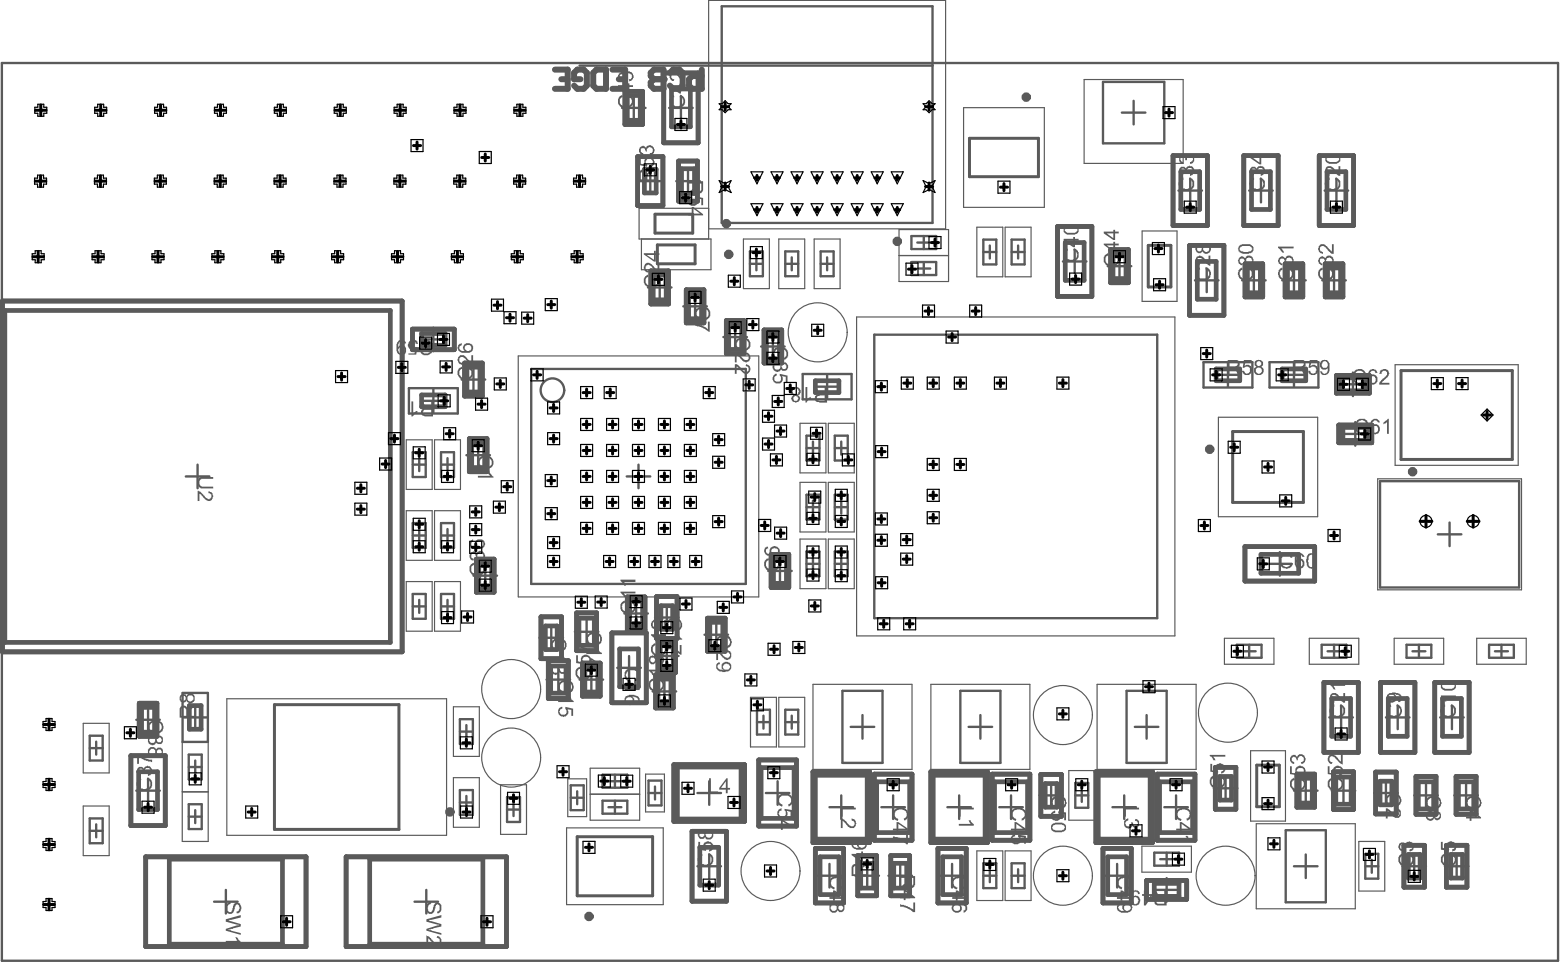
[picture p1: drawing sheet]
<svg xmlns="http://www.w3.org/2000/svg" width="220mm" height="136mm" viewBox="0 0 220 136" stroke-linecap="round" stroke-linejoin="round" font-family="sans-serif">
<g fill="none" stroke="#5a5a5a" stroke-width=".33">
<path d="M81.8 9.3h49.8M87.8 15.2h3.3M89.4 13.6v3.3M94.4 15.2h3.4M96.1 13.6v3.3M101.8 .9h29.8v30.5h-29.8zM155.6 11.6h8.7v8.6h-8.7zM158.3 15.9h3.3M160 14.2v3.3M90.1 25.5h3.3M91.8 23.9v3.3M93.1 38.9v3.3"/>
<path d="M95.4 25.5h3.3M97.1 23.9v3.3M105.8 37.2h1.8M105.8 35.5h1.8v3.5h-1.8zM106.7 36.3v1.8M110.8 37.2h1.8M110.8 35.5h1.8v3.5h-1.8zM111.7 36.3v1.8M115.8 37.2h1.8M115.8 35.5h1.8v3.5h-1.8zM116.7 36.3v1.8M128.6 33.3h3.5v1.8h-3.5z"/>
<path d="M128.6 37h3.5v1.8h-3.5zM129.4 34.2h1.9M129.4 37.9h1.9M130.4 33.3v1.8M130.4 37v1.8M138.8 35.5h1.8M138.8 33.8h1.8v3.5h-1.8zM139.7 34.6v1.9M142.8 35.5h1.8M142.8 33.8h1.8v3.5h-1.8zM143.7 34.6v1.9M150 36.9h3.3"/>
<path d="M151.7 35.2v3.3M156.3 37.5h3.3M158 35.9v3.3M166.3 26.9h3.3M168 25.2v3.3M168.6 39.5h3.3M170.3 37.9v3.3M175.3 39.5h3.3M176.3 26.9h3.3M176.9 37.9v3.3M177.9 25.2v3.3M180.9 39.5h3.4"/>
<path d="M182.6 37.9v3.3M186.6 39.5h3.3M186.9 26.9h3.3M188.2 37.9v3.3M188.6 25.2v3.3M59.5 47.9h3.3M59.5 56.5h3.3M61.2 46.2v3.3M61.2 54.9v3.3M65.1 53.5h3.4M66.8 51.9v3.3M75 52h30.2v30.4h-30.2z"/>
<path d="M91.4 40.5h3.4M96.4 43.2h3.3M98.1 41.5v3.4M102.1 47.5h3.3M103.7 45.9v3.3M107.4 48.9h3.3M109.1 47.2v3.3M115.1 54.5h3.3M116.7 52.9v3.3M123.4 47.2h39.9v40h-39.9zM171.6 52.9h3.3M173.3 51.2v3.3"/>
<path d="M180.9 52.9h3.4M182.6 51.2v3.3M189.2 54.2h3.4M190.9 52.5v3.4M191.2 59.5v3.4M26.2 67.2h3.3M27.9 65.5v3.4M58.2 75.5h1.9M58.2 65.5h1.9M58.2 63.8h1.9v3.5h-1.9zM58.2 73.8h1.9v3.5h-1.9zM59.2 64.6v1.8"/>
<path d="M59.2 74.6v1.8M62.2 75.5h1.9M62.2 65.5h1.9M62.2 73.8h1.9v3.5h-1.9zM62.2 63.8h1.9v3.5h-1.9zM63.1 64.6v1.8M63.1 74.6v1.8M65.8 64.2h3.3M67.5 62.5v3.4M68.5 79.5v3.4M88.4 67.2h3.4M90.1 65.5v3.4"/>
<path d="M110.1 78.9v3.3M113.8 79.5h1.8M113.8 63.2h1.8M113.8 71.5h1.8M113.8 61.4h1.8v3.5h-1.8zM113.8 69.8h1.8v3.5h-1.8zM113.8 77.8h1.8v3.5h-1.8zM114.7 62.3v1.8M114.7 70.6v1.8M114.7 78.6v1.8M117.8 79.5h1.8M117.8 63.2h1.8"/>
<path d="M117.8 71.5h1.8M117.8 61.4h1.8v3.5h-1.8zM117.8 69.8h1.8v3.5h-1.8zM117.8 77.8h1.8v3.5h-1.8zM118.7 62.3v1.8M118.7 70.6v1.8M118.7 78.6v1.8M178.9 79.5h3.4M180.6 77.9v3.3M189.6 61.2h3.3M194.7 67.9h19.7v15h-19.7zM202.9 75.4h3.3"/>
<path d="M204.6 73.7v3.3M20.9 99.9v3.3M27.5 99.5v3.3M58.2 85.5h1.9M58.2 83.8h1.9v3.5h-1.9zM59.2 84.6v1.8M62.2 85.5h1.9M62.2 83.8h1.9v3.5h-1.9zM63.1 84.6v1.8M66.8 81.2h3.3M76.1 89.9h3.4M77.1 95.9h3.4"/>
<path d="M77.8 88.3v3.3M78.8 94.2v3.3M81.1 89.1h3.3M81.8 95.9h3.3M82.8 87.4v3.4M83.4 94.2v3.3M87.1 94.2h3.3M88.1 86.5h3.3M88.8 92.5v3.4M89.8 84.9v3.3M92.1 97.5h3.3M92.4 92.5h3.4"/>
<path d="M92.4 87.1h3.4M93.8 95.9v3.3M94.1 85.4v3.4M94.1 90.9v3.3M99.4 89.5h3.3M101.1 87.9v3.3M108.4 80.5h3.3M118.9 97.4h5.6v10.2h-5.6zM135.5 97.4h5.7v10.2h-5.7zM159 97.4h5.6v10.2h-5.6zM174.5 90.9h3.5v1.9h-3.5zM175.4 91.9h1.8"/>
<path d="M176.3 90.9v1.9M186.5 90.9h3.5v1.9h-3.5zM187.3 91.9h1.9M188.2 90.9v1.9M189.2 99.5v3.3M197.2 99.5v3.3M198.5 90.9h3.5v1.9h-3.5zM199.3 91.9h1.8M200.2 90.9v1.9M204.9 99.5v3.3M210.1 90.9h3.5v1.9h-3.5zM211 91.9h1.8"/>
<path d="M211.9 90.9v1.9M12.7 117.2h1.8M12.7 105.5h1.8M12.7 103.8h1.8v3.5h-1.8zM12.7 115.4h1.8v3.5h-1.8zM13.6 104.6v1.8M13.6 116.3v1.8M19.2 111.5h3.4M19.2 101.5h3.4M20.9 109.8v3.4M25.9 101.2h3.3M26.6 115.2h1.9"/>
<path d="M26.6 108.2h1.9M26.6 113.4h1.9v3.5h-1.9zM26.6 106.4h1.9v3.5h-1.9zM27.5 107.3v1.8M27.5 114.3v1.8M64.9 103.2h1.8M64.9 113.2h1.8M64.9 101.4h1.8v3.5h-1.8zM64.9 111.4h1.8v3.5h-1.8zM65.8 102.3v1.8M65.8 112.3v1.8M71.5 114.2h1.9"/>
<path d="M71.5 112.4h1.9v3.5h-1.9zM72.5 113.3v1.8M80.5 112.5h1.9M80.5 110.8h1.9v3.5h-1.9zM81.4 111.6v1.8M85 109.3h3.5v1.8h-3.5zM85 112.9h3.5v1.9h-3.5zM85.9 113.8h1.8M85.9 110.2h1.8M86.8 109.3v1.8M86.8 112.9v1.9M91.5 111.8h1.8"/>
<path d="M91.5 110.1h1.8v3.5h-1.8zM92.4 110.9v1.9M98.4 111.8h3.3M100.1 110.2v3.3M106.8 101.8h1.8M106.8 100.1h1.8v3.5h-1.8zM107.7 100.9v1.9M108.1 111.8h3.3M109.7 110.2v3.3M110.8 101.8h1.8M110.8 100.1h1.8v3.5h-1.8zM111.7 100.9v1.9"/>
<path d="M117 113.8h3.4M118.7 112.2v3.3M120 102.5h3.4M121.7 100.9v3.3M124.4 113.8h3.3M126 112.2v3.3M133.7 113.8h3.3M135.3 112.2v3.3M136.7 102.5h3.3M138.3 100.9v3.3M141 113.8h3.3M142.7 112.2v3.3"/>
<path d="M146.7 112.2h3.3M148.3 110.5v3.3M151.7 112.2h1.9M151.7 110.4h1.9v3.5h-1.9zM152.6 111.3v1.8M157 113.8h3.3M158.6 112.2v3.3M160.1 102.5h3.4M161.8 100.9v3.3M164.3 113.8h3.3M166 112.2v3.3M171.3 111.2h3.3"/>
<path d="M172.9 109.5v3.3M181.4 117.1h5.7v10.2h-5.7zM182.6 111.5h3.3M184.3 109.8v3.4M187.6 101.2h3.3M187.9 111.5h3.3M189.6 109.8v3.4M193.9 111.8h3.3M195.6 110.2v3.3M195.6 101.2h3.3M199.6 112.2h3.3M201.2 110.5v3.3"/>
<path d="M203.2 101.2h3.3M205.2 112.2h3.3M206.9 110.5v3.3M30.2 127.2h3.3M31.9 125.5v3.3M58.5 127.2h3.3M60.2 125.5v3.3M98.4 122.2h3.3M100.1 120.5v3.3M115.4 123.5h3.3M117 121.8v3.4M120.7 123.5h3.3"/>
<path d="M122.4 121.8v3.4M125.4 123.5h3.3M127 121.8v3.4M132.7 123.5h3.3M134.3 121.8v3.4M138.8 123.5h1.8M138.8 121.8h1.8v3.5h-1.8zM139.7 122.6v1.8M142.8 123.5h1.8M142.8 121.8h1.8v3.5h-1.8zM143.7 122.6v1.8M156 123.5h3.3"/>
<path d="M157.6 121.8v3.4M162.9 120.3h3.5v1.8h-3.5zM163 125.5h3.3M163.7 121.2h1.8M164.6 120.3v1.8M164.6 123.8v3.4M182.6 122.2h3.3M184.3 120.5v3.3M192.7 122.2h1.8M192.7 120.4h1.8v3.5h-1.8zM193.6 121.3v1.8M197.9 122.2h3.3"/>
<path d="M199.6 120.5v3.3M203.9 122.2h3.3M205.6 120.5v3.3"/>
</g>
<g fill="none" stroke="#5a5a5a" stroke-width=".17">
<path d="M136 15.2h11.4v14h-11.4zM153 11.2h14v11.8h-14zM100 32.3h33.4v-32.2h-33.4v33.6M100 29.4h-9.8v4.3h10.1v4.3h-9.8v-4.3M104.9 33.7h3.7v7h-3.7zM109.9 33.7h3.7v7h-3.7zM114.9 33.7h3.6v7h-3.6zM126.9 36h7M126.9 32.4h7v7.3h-7zM137.8 32h3.7v7h-3.7zM141.8 32h3.7v7h-3.7zM161.2 32.6h4.9v9.9h-4.9z"/>
<path d="M73.1 50.2h34v34h-34zM112.9 59.7h3.6v7h-3.6zM116.9 59.7h3.6v7h-3.6zM120.9 44.7h44.9v45h-44.9zM171.9 58.8h14v14.1h-14zM196.9 51.4h17.3v14.2h-17.3zM57.3 62h3.7v7h-3.7zM57.3 72h3.7v7h-3.7zM61.3 72h3.7v7h-3.7zM61.3 62h3.7v7h-3.7zM112.9 68h3.6v7h-3.6zM112.9 76h3.6v7h-3.6z"/>
<path d="M116.9 68h3.6v7h-3.6zM116.9 76h3.6v7h-3.6zM194.4 67.5h20.3v15.7h-20.3zM32 98.6h31v19.2h-31zM57.3 82h3.7v7h-3.7zM61.3 82h3.7v7h-3.7zM64 99.7h3.6v7h-3.6zM105.9 98.4h3.7v6.9h-3.7zM109.9 98.4h3.7v6.9h-3.7zM114.7 96.5h14v12h-14zM131.4 96.5h13.9v12h-13.9zM154.8 96.5h14v12h-14z"/>
<path d="M172.8 90h7v3.7h-7zM184.8 90h6.9v3.7h-6.9zM196.7 90h7v3.7h-7zM208.4 90h7v3.7h-7zM11.7 102h3.7v7h-3.7zM11.7 113.7h3.7v7h-3.7zM25.7 104.7h3.7v14h-3.7zM25.7 111.7h3.7M64 109.7h3.6v7h-3.6zM70.6 110.7h3.7v7h-3.7zM80 116.8h13.6v10.8h-13.6zM80.1 109.8h2.7v5.4h-2.7z"/>
<path d="M83.3 108.3h7v7.4h-7zM83.3 112h7M91.1 109.2h2.7v5.3h-2.7zM150.8 108.7h3.7v7h-3.7zM161.1 119.3h7v3.7h-7zM176.5 105.9h4.9v9.9h-4.9zM177.3 116.2h13.9v12h-13.9zM191.7 118.7h3.7v7h-3.7zM137.8 120h3.7v7h-3.7zM141.8 120h3.7v7h-3.7z"/>
<circle cx="115.4" cy="46.9" r="4.2"/>
<circle cx="72.1" cy="97.2" r="4.2"/>
<circle cx="72.1" cy="106.8" r="4.2"/>
<circle cx="150" cy="100.9" r="4.2"/>
<circle cx="173.3" cy="100.5" r="4.2"/>
<circle cx="108.7" cy="122.8" r="4.2"/>
<circle cx="150" cy="123.5" r="4.2"/>
<circle cx="172.9" cy="123.5" r="4.2"/>
</g>
<path d="M136.8 19.5h9.7v5.4h-9.7zM92.4 30.2h5.4v2.7h-5.4zM92.8 34.5h5.3v2.7h-5.3zM162 34.6h3.2v5.9h-3.2zM197.7 52.3h15.7v12.5h-15.7zM173.9 60.9h10v10h-10zM38.7 99.4h17.6v17.6h-17.6zM81.4 118h10.7v8.3h-10.7zM177.3 107.9h3.2v5.9h-3.2z" fill="none" stroke="#5a5a5a" stroke-width=".42"/>
<path d="M93.6 11.2h-1.3l-.5-.5v-.4l.5-.5h1.3v2.7M94.5 10.3l.5-.5h.9l.4 .5v1.8l-.4 .4h-.9l-.5-.4M99 9.8v2.7h-1.3l-.5-.4v-.9l.5-.5h1.3" fill="none" stroke="#5a5a5a" stroke-width=".85"/>
<circle cx="93.6" cy="11.2" r=".42" fill="#5a5a5a"/>
<path d="M78.3 9.8h1.8v2.7h-1.8M79.2 11.2h.9M81.9 11.2h-.9v-.9l.5-.5h.9l.4 .5v1.8l-.4 .4h-.9l-.5-.4M84.2 9.8h1.3v2.7h-1.3l-.5-.4v-1.8zM86.4 9.8h1.8v2.7h-1.8M87.3 11.2h.9M93.6 11.2h-1.3l-.5 .4v.5l.5 .4h1.3" fill="none" stroke="#5a5a5a" stroke-width=".85"/>
<circle cx="78" cy="55" r="1.66" fill="none" stroke="#5a5a5a" stroke-width=".33"/>
<g fill="none" stroke="#5a5a5a" stroke-width=".67">
<path d="M88.2 12.9h2.5v4.6h-2.5zM93.7 10.3h4.8v9.8h-4.8zM90 22.1h3.5v6.9h-3.5zM91.8 38.2h2.5v4.7h-2.5zM95.8 22.7h2.6v5.7h-2.6zM149.2 31.9h4.9v9.9h-4.9zM156.7 35.2h2.5v4.7h-2.5zM165.5 22h4.9v9.8h-4.9zM167.9 34.6h4.8v9.9h-4.8zM175.5 22h4.9v9.8h-4.9zM175.7 37.2h2.5v4.7h-2.5zM181.3 37.2h2.5v4.7h-2.5z"/>
<path d="M186.2 22h4.8v9.8h-4.8zM187 37.2h2.5v4.7h-2.5zM.3 42.5h56.4v49.4h-56.4zM58.2 46.4h5.9v2.9h-5.9zM65.6 51.2h2.5v4.7h-2.5zM96.8 40.9h2.5v4.6h-2.5zM102.5 45.2h2.5v4.7h-2.5zM107.8 46.5h2.5v4.7h-2.5zM188.6 53h4.6v2.5h-4.6zM188.9 59.9h4.7v2.5h-4.7zM66.2 61.9h2.5v4.6h-2.5zM67.2 78.9h2.5v4.6h-2.5z"/>
<path d="M108.8 78.2h2.5v4.7h-2.5zM175.7 77.1h9.8v4.9h-9.8zM19.6 99.2h2.5v4.6h-2.5zM76.3 87h2.9v5.9h-2.9zM77.4 93.2h2.8v5.3h-2.8zM81.4 86.4h2.8v5.4h-2.8zM82.2 93.5h2.5v4.7h-2.5zM86.3 89.3h4.9v9.8h-4.9zM88.5 84.2h2.5v4.7h-2.5zM92.5 95.2h2.5v4.7h-2.5zM92.6 84.1h2.9v5.9h-2.9zM92.8 90.2h2.5v4.7h-2.5z"/>
<path d="M99.8 87.2h2.5v4.7h-2.5zM186.8 96.3h4.9v9.8h-4.9zM194.8 96.3h4.9v9.8h-4.9zM202.5 96.3h4.8v9.8h-4.8zM18.5 106.6h4.8v9.8h-4.8zM95.1 107.8h10v8h-10zM97.7 117.2h4.8v9.9h-4.8zM107.1 107.2h5.3v9.3h-5.3zM114.7 108.8h8v10h-8zM115.1 119.7h3.9v7.7h-3.9zM123.4 109.2h5.3v9.3h-5.3zM131.4 108.8h7.9v10h-7.9z"/>
<path d="M132.4 119.7h3.9v7.7h-3.9zM140 109.2h5.3v9.3h-5.3zM146.9 109.2h2.9v5.9h-2.9zM154.6 108.8h8v10h-8zM155.6 119.7h4v7.7h-4zM163.3 109.2h5.3v9.3h-5.3zM171.5 108.2h2.9v5.9h-2.9zM183 109.2h2.5v4.6h-2.5zM188.2 108.8h2.8v5.4h-2.8zM194.1 108.9h2.9v5.9h-2.9zM198.1 119.2h2.9v5.9h-2.9zM199.8 109.5h2.8v5.3h-2.8z"/>
<path d="M204.1 119.2h2.9v5.9h-2.9zM205.5 109.5h2.8v5.3h-2.8zM20.6 120.8h22.6v12.7h-22.6zM48.8 120.8h22.7v12.7h-22.7zM121 120.7h2.7v5.6h-2.7zM125.7 120.7h2.7v5.6h-2.7zM161.8 124.2h5.7v2.6h-5.7z"/>
<circle cx="144.8" cy="13.7" r=".33"/>
<circle cx="102.5" cy="31.5" r=".33"/>
<circle cx="102.8" cy="35.9" r=".33"/>
<circle cx="126.6" cy="34" r=".33"/>
<circle cx="170.7" cy="63.4" r=".33"/>
<circle cx="199.3" cy="66.5" r=".33"/>
<circle cx="63.5" cy="114.5" r=".33"/>
<circle cx="83.1" cy="129.3" r=".33"/>
</g>
<g fill="#5a5a5a">
<path d="M28.1 67.4l.2-.1h1.8v.2h-1.3a.56 .56 0 0 0-.7 .5 .56 .56 0 0 0 .6 .6h1.4v.3h-1.3a.81 .81 0 0 1-.9-.4 .81 .81 0 0 1 .2-1z"/>
<path d="M27.9 69.2a2.14 2.14 0 0 1 1.1 1h.1a.45 .45 0 0 0 .6 .1 .45 .45 0 0 0 0-.7h-.3v-.3a.66 .66 0 0 1 .6 .9 .63 .63 0 0 1-.6 .5 .63 .63 0 0 1-.6-.5h-.2l-.2-.5-.3-.1v1.1h-.2z"/>
<path d="M98.3 43.5h.1a1.24 1.24 0 0 1 1.7 .3 1.01 1.01 0 0 1-.2 1.2l-.3 .1v-.2l.1-.1a.71 .71 0 0 0 .1-1 .71 .71 0 0 0-.8-.2 .66 .66 0 0 0-.6 .9l.1 .3 .3 .1v.2a.88 .88 0 0 1-.7-1.3z"/>
<path d="M98.1 45.7l.9 .2 .2 .1 .4 .1 .3 .4v-1.1h.2v1.4h-.1l-1-.7-.9-.1z"/>
<path d="M91.2 38.8h.2l.1 .2a.67 .67 0 0 0-.4 .9 .67 .67 0 0 0 .8 .4 .72 .72 0 0 0 .8-.4 .72 .72 0 0 0-.1-.8l-.3-.1 .1-.3 .1 .1a.94 .94 0 0 1 .5 1.1 .94 .94 0 0 1-1 .6l-.1 .1a1.21 1.21 0 0 1-1-.6 .93 .93 0 0 1 .3-1.2z"/>
<path d="M91.1 37.1h.1a.7 .7 0 0 1 .9 .4l.7 .7v-1.1h.2v1.4l-.3-.1-.8-.8a.48 .48 0 0 0-.6-.2 .48 .48 0 0 0-.2 .6l.4 .2v.2a.66 .66 0 0 1-.6-.4 .66 .66 0 0 1 .1-.7z"/>
<path d="M92.2 90.8l.3-.1v.3a.63 .63 0 0 0-.1 1.1v.1a1.12 1.12 0 0 0 1.4-.4v-.1a.54 .54 0 0 0-.3-.6v-.1h-.2v-.4l.3 .1a1.1 1.1 0 0 1 .5 1l-.2 .5a1.4 1.4 0 0 1-1.4 .3 .91 .91 0 0 1-.6-1v-.4z"/>
<path d="M91.9 89.5h2.1v.2h-1.6l.2 .4v.1h-.2l-.1-.2-.4-.4z"/>
<path d="M92.2 87.4a1.08 1.08 0 0 1 1 .4l.5 .6v-1h.3v1.4h-.3l-.7-.8a.43 .43 0 0 0-.5-.3 .43 .43 0 0 0-.4 .3 .44 .44 0 0 0 .4 .5v.3a.68 .68 0 0 1-.6-.6 .68 .68 0 0 1 .3-.7z"/>
<path d="M79 96.1a1.28 1.28 0 0 1 1.9 .4v.1a.84 .84 0 0 1-.5 1.1l-.1-.3a.59 .59 0 0 0 .4-.5 .59 .59 0 0 0-.3-.6l-.2-.1a.98 .98 0 0 0-1.2 .4v.2a.43 .43 0 0 0 .4 .6v.1h.1l-.1 .2a.45 .45 0 0 1-.5-.3h-.1a1.46 1.46 0 0 1 .1-1.2z"/>
<path d="M78.8 98.8h1.7l-.4-.5h.4l.1 .4 .4 .1v.2h-2.2z"/>
<path d="M79 99.8l.4-.1v.2l-.3 .1a.46 .46 0 0 0-.1 .6 .46 .46 0 0 0 .6 .2 .48 .48 0 0 0 .4-.4 .48 .48 0 0 0-.2-.5v-.2l1.1 .2v1.1h-.3v-.9l-.6-.1h.1a.7 .7 0 0 1-.4 1l-.2 .1-.1-.1a.73 .73 0 0 1-.6-.8z"/>
<path d="M64.8 51.9h.2l.2-.2v.3a.44 .44 0 0 0-.4 .6v.2a1 1 0 0 0 1.7 .1v-.1a.64 .64 0 0 0-.5-.8l.1-.3a.96 .96 0 0 1 .7 1.1 .96 .96 0 0 1-1.1 .8h-.1a1 1 0 0 1-1-1.5z"/>
<path d="M64.9 50.1h.6l.9 1h.1v-1h.3v1.4h-.4l-.2-.3a1.89 1.89 0 0 0-1-.8 .43 .43 0 0 0-.4 .4 .43 .43 0 0 0 .4 .4v.3h-.1v-.1a.6 .6 0 0 1-.5-.5v-.5z"/>
<path d="M143 114.1a1.32 1.32 0 0 1 1.8 .3 .97 .97 0 0 1-.6 1.4v-.4a.61 .61 0 0 0 .4-.6 .61 .61 0 0 0-.6-.5v-.1h-.2a.72 .72 0 0 0-.8 .3 .72 .72 0 0 0 .1 .9l.3 .1-.1 .3a.97 .97 0 0 1-.7-.8 .97 .97 0 0 1 .4-.9z"/>
<path d="M142.8 117.8l.4-.2v.4a.38 .38 0 0 0-.4 .3 .38 .38 0 0 0 .4 .4 .36 .36 0 0 0 .6-.1 .38 .38 0 0 0-.1-.5v-.4l1.1 .2v1.1h-.3v-.9h-.6a.56 .56 0 0 1-.1 .9 .72 .72 0 0 1-1.1-.3v-.6z"/>
<path d="M60.4 127.3l.4-.1v.3a.32 .32 0 0 0-.4 .5h-.1l.1 .5a.31 .31 0 0 0 .4 .1 .31 .31 0 0 0 .2-.3l.1-.1a.86 .86 0 0 1 .8-.9 .91 .91 0 0 1 .3 1.3l-.3 .2h-.2v-.2a.5 .5 0 0 0 .2-.9 .29 .29 0 0 0-.3-.1 .29 .29 0 0 0-.2 .4v.1a.66 .66 0 0 1-.9 .8 1.19 1.19 0 0 1-.3-1.3z"/>
<path d="M60.2 129.7l2.1-.6v.3l-1.9 .4 1.9 .5v.4l-1.5 .4h-.4l1.9 .5v.3l-2.1-.6v-.3l1.8-.5-1.8-.5z"/>
<path d="M60.2 131.9a1.5 1.5 0 0 1 .9 .8l.3 .3a.38 .38 0 0 0 .3 .1 .38 .38 0 0 0 .3-.2l.1-.2h-.1a.34 .34 0 0 0-.4-.4l.2-.3a.67 .67 0 0 1 .5 .9 .67 .67 0 0 1-.9 .4l-1-.9v1h-.2z"/>
<path d="M87.5 13.5l.3-.1 .1 .3a.61 .61 0 0 0-.4 .5 .61 .61 0 0 0 .2 .6 .87 .87 0 0 0 1 .1 .87 .87 0 0 0 .5-.8l-.2-.3-.3-.1v-.3a.97 .97 0 0 1 .7 1.2 .97 .97 0 0 1-1.3 .6 .88 .88 0 0 1-.9-.7v-.5z"/>
<path d="M87.5 10.2h.4l.3 .3a.47 .47 0 0 1 .8-.3 .66 .66 0 0 1 .4 .6 .66 .66 0 0 1-.5 .6l-.1 .1-.1-.3a.35 .35 0 0 0 .5-.5v-.1l-.2-.2a.47 .47 0 0 0-.6 0 .47 .47 0 0 0-.1 .6l-.2-.3a.33 .33 0 0 0-.6-.2 .33 .33 0 0 0 .1 .6v.1h.2v.2a.66 .66 0 0 1-.6-.5 .66 .66 0 0 1 .3-.7z"/>
<path d="M113.7 54.6h.2v1.7l.5-.4v.4l-.4 .1-.2 .4h-.1z"/>
<path d="M187.4 25.1l.2-.1v.4h-.1a.63 .63 0 0 0-.3 .6 .63 .63 0 0 0 .5 .6l.5 .1a.9 .9 0 0 0 .8-.8h-.1l-.1-.4-.4-.2 .1-.3a.93 .93 0 0 1 .6 .8 .93 .93 0 0 1-.4 .9v.1a1.6 1.6 0 0 1-1.4-.1 .95 .95 0 0 1 .1-1.6z"/>
<path d="M187.2 23.5l.2-.1a1.04 1.04 0 0 1 1.1 .6l.4 .5v-1.1h.2v1.4h-.1a1.5 1.5 0 0 1-.9-.8 .49 .49 0 0 0-.4-.3 .49 .49 0 0 0-.5 .3 .32 .32 0 0 0 .3 .5l.1 .3a.68 .68 0 0 1-.6-.5 .68 .68 0 0 1 .2-.7z"/>
<path d="M175.5 50.8h1.1v.2h-.8l-.2 .6a.66 .66 0 0 1 .9 .1 .66 .66 0 0 1 0 .9 .67 .67 0 0 1-.7 .3 .67 .67 0 0 1-.5-.6h.2l.2 .3a.49 .49 0 0 0 .7-.3 .49 .49 0 0 0-.5-.6l-.3 .2h-.2z"/>
<path d="M66.6 79.5l.2-.1 .1 .2a.66 .66 0 0 0-.2 1.1l.1 .1a1.38 1.38 0 0 0 1.3-.1v-.1a.64 .64 0 0 0-.5-1l.1-.2a.89 .89 0 0 1 .8 .9 .89 .89 0 0 1-.9 .9h-.1a1.03 1.03 0 0 1-1.1-.4 1.03 1.03 0 0 1 .1-1.2z"/>
<path d="M66.5 77.9h.2a.45 .45 0 0 1 .6 .2v-.1a.55 .55 0 0 1 .5-.3 .55 .55 0 0 1 .5 .3 .56 .56 0 0 1-.2 1l-.2 .1-.1-.2a.47 .47 0 0 0 .4-.5 .47 .47 0 0 0-.5-.5v.1a.48 .48 0 0 0-.3 .6l-.3-.2a.33 .33 0 0 0-.5-.3 .33 .33 0 0 0 .1 .6v.1h.1v.2a.58 .58 0 0 1-.5-.4v-.4z"/>
<path d="M101.4 89.7l.3-.1a1.1 1.1 0 0 1 1.6 1l-.1 .4-.3 .3-.3 .1v-.3a.66 .66 0 0 0 .4-.7 .66 .66 0 0 0-.6-.5h-.1a.75 .75 0 0 0-.8 .1 .75 .75 0 0 0-.2 .8 .45 .45 0 0 0 .5 .3l-.1 .4a.88 .88 0 0 1-.6-1.1v-.3z"/>
<path d="M101.1 91.7h.1l.2 .1a.42 .42 0 0 1 .4 .4l.5 .5 .2 .1a.38 .38 0 0 0 .5-.2 .38 .38 0 0 0-.2-.5l-.2-.1v-.3h.1a.66 .66 0 0 1 .5 1 .66 .66 0 0 1-1.1 .1l-.8-.8v1.1h-.2z"/>
<path d="M169 37.8l.3-.1 .1 .3a.63 .63 0 0 0-.2 1.1v.1a1.12 1.12 0 0 0 1.4-.4 .6 .6 0 0 0-.5-.8v-.3h.3a1.1 1.1 0 0 1 .5 1.1l-.2 .4a1.23 1.23 0 0 1-1.9 0 1.07 1.07 0 0 1 .1-1.3z"/>
<path d="M168.8 36.2a.9 .9 0 0 1 1.3 .4l.4 .5v-1.1h.3v1.5l-.3-.1-1-.9a.37 .37 0 0 0-.5 0 .37 .37 0 0 0 .1 .6h.3l-.2 .3a.7 .7 0 0 1-.4-1z"/>
<path d="M166.7 25.1l.3-.1v.4a.61 .61 0 0 0-.4 .7 .61 .61 0 0 0 .6 .5v.1l.6-.1a.67 .67 0 0 0 .5-1h-.1v-.1l-.4-.2v-.3a.91 .91 0 0 1 .7 1.1 .85 .85 0 0 1-.7 .8 1.04 1.04 0 0 1-1.2-.3 1.04 1.04 0 0 1-.1-1.2z"/>
<path d="M166.7 23.5a.39 .39 0 0 1 .6 .3l.4-.4a.7 .7 0 0 1 .8 .4 .7 .7 0 0 1-.2 .8l-.4 .2 .1-.3a.4 .4 0 0 0 .2-.7 .4 .4 0 0 0-.6 .1h-.1v.4h-.3a.39 .39 0 0 0 0-.4 .39 .39 0 0 0-.5-.1v.1a.31 .31 0 0 0-.1 .3 .31 .31 0 0 0 .3 .3h.1l-.1 .3-.1-.1a.61 .61 0 0 1-.4-.5 .61 .61 0 0 1 .3-.6z"/>
<path d="M166.6 21.9h.1a.35 .35 0 0 1 .4-.1 .35 .35 0 0 1 .2 .4 .62 .62 0 0 1 .8-.4 .62 .62 0 0 1 .4 .7v.3l-.2 .2-.4 .1v-.3h.3a.42 .42 0 0 0-.2-.8 .42 .42 0 0 0-.5 .6h-.3a.35 .35 0 0 0-.1-.4 .35 .35 0 0 0-.4 .1h-.1l.1 .5h.3l-.1 .3-.2-.1a.72 .72 0 0 1-.1-1z"/>
<path d="M87.9 84.8l.2-.1 .1 .3a.66 .66 0 0 0-.2 1.1l.1 .1a1.38 1.38 0 0 0 1.3-.2 .68 .68 0 0 0-.5-1l.1-.3a.89 .89 0 0 1 .8 .9 .89 .89 0 0 1-.9 .9v.1a1.45 1.45 0 0 1-1.3-.4 1.27 1.27 0 0 1 .2-1.3z"/>
<path d="M87.6 83.4h2.1v.3h-1.6l.2 .4v.1h-.2l-.1-.2-.4-.4z"/>
<path d="M87.6 81.8h2.1v.3h-1.6l.2 .3v.2h-.2l-.1-.3-.4-.4z"/>
<path d="M195.8 112.1a1.28 1.28 0 0 1 1.9 .4v.1a.83 .83 0 0 1-.5 1.1h-.1v-.3h.1a.63 .63 0 0 0 .3-.7 .63 .63 0 0 0-.7-.5h-.1a.71 .71 0 0 0-.8 .3 .71 .71 0 0 0 0 .8l.4 .2-.1 .2a.45 .45 0 0 1-.5-.3h-.1a1.46 1.46 0 0 1 .1-1.2z"/>
<path d="M195.6 114a1.15 1.15 0 0 1 .9 .8h.2a.42 .42 0 0 0 .6 .2 .42 .42 0 0 0-.1-.7h-.1v-.3l.1 .1a.47 .47 0 0 1 .5 .6 .51 .51 0 0 1-.6 .7h-.1a1.29 1.29 0 0 1-.9-.7l-.3-.4v1.1h-.2z"/>
<path d="M67.7 64.5a1.28 1.28 0 0 1 1.9 .3 .8 .8 0 0 1-.5 1.2l-.1 .1v-.3a.68 .68 0 0 0 .3-.8 .68 .68 0 0 0-.8-.4 .38 .38 0 0 0-.6 .1 .63 .63 0 0 0 0 1l.3 .1-.1 .3a.93 .93 0 0 1-.7-1.1z"/>
<path d="M67.4 67.1h1.7l-.3-.5h.3l.1 .3 .4 .3v.2h-2.2z"/>
<path d="M97.4 27.7h.2l.1 .2a.39 .39 0 0 0-.4 .3 .39 .39 0 0 0 .2 .5 .46 .46 0 0 0 .7-.1 .46 .46 0 0 0-.2-.7l.1-.2 1.1 .2v1h-.2v-.8l-.6-.1a.68 .68 0 0 1-.3 1 .68 .68 0 0 1-.9-.3 .4 .4 0 0 1-.1-.6v-.2z"/>
<path d="M94.5 87.3h.1a1.16 1.16 0 0 1 1.6 .5l.1 .1a.88 .88 0 0 1-.6 1v.1l-.1-.3a.62 .62 0 0 0 .4-.6 .62 .62 0 0 0-.4-.6l-.3-.1a.71 .71 0 0 0-.9 .3 .71 .71 0 0 0 .2 .9l.2 .1-.1 .3v-.1a.32 .32 0 0 1-.5-.3h-.1a1.11 1.11 0 0 1 .4-1.3z"/>
<path d="M94.1 90h1.6l-.3-.5h.3l.3 .5h.3v.2h-2.2z"/>
<path d="M94.1 91.2a2.13 2.13 0 0 1 1.3 .5l.5 .3v-1h.3v1.3h-.2l-.3-.2a2.44 2.44 0 0 0-1.4-.5l-.2-.1z"/>
<path d="M90.2 22.3h.2v.8l.6 .1a.67 .67 0 0 1 .4-1 .71 .71 0 0 1 .8 .2 .71 .71 0 0 1 0 .9l-.1 .1-.3 .1-.1-.2h.2v-.1a.28 .28 0 0 0 .2-.2 .28 .28 0 0 0-.1-.3v-.2h-.1a.45 .45 0 0 0-.6 0 .45 .45 0 0 0-.1 .6l.2 .2-.1 .2-1.1-.2z"/>
<path d="M90.4 20.6h.4l.4 .3a.53 .53 0 0 1 .5-.4 .53 .53 0 0 1 .5 .3 .56 .56 0 0 1-.2 .9l-.2 .2-.1-.3a.34 .34 0 0 0 .4-.4 .3 .3 0 0 0-.3-.4v-.1h-.2v.1a.48 .48 0 0 0-.3 .6l-.3-.2a.33 .33 0 0 0-.5-.3 .33 .33 0 0 0 .1 .6v.1h.2v.2a.66 .66 0 0 1-.6-.4 .66 .66 0 0 1 .2-.8z"/>
<path d="M59.7 48l.4-.1a1.05 1.05 0 0 1 1 1.3 .97 .97 0 0 1-1.4 .8l-.5-.4 .3-.2 .1 .1a.6 .6 0 0 0 .9 .3l.1-.1a.95 .95 0 0 0 .1-1.2 .63 .63 0 0 0-.7-.4 .63 .63 0 0 0-.5 .6h-.3a.58 .58 0 0 1 .5-.6z"/>
<path d="M57.9 48h.1a.68 .68 0 0 1 1 .5h-.4a.39 .39 0 0 0-.4-.4 .39 .39 0 0 0-.3 .6 .4 .4 0 0 0 .2 .4 .4 .4 0 0 0 .5-.2l.3 .1-.2 1h-1.1v-.2h.9l.1-.5a.7 .7 0 0 1-.9-.3 .7 .7 0 0 1 .2-.9z"/>
<path d="M94.7 13.6l.4-.1v-.1l.1 .3h-.1a.67 .67 0 0 0 0 1.2 .97 .97 0 0 0 1.3-.5v-.4h-.1a.32 .32 0 0 0-.4-.3l.1-.3a.91 .91 0 0 1 .7 1v.1a.88 .88 0 0 1-.9 .7 1.04 1.04 0 0 1-1.2-.3 1.04 1.04 0 0 1 .1-1.3z"/>
<path d="M94.7 10.2h.3v-.1a1.24 1.24 0 0 1 1.1 .8l.3 .3v-1.1h.2v1.4l-.3-.1-.9-.9a.4 .4 0 0 0-.7 .1 .4 .4 0 0 0 .5 .6l-.2 .2a.7 .7 0 0 1-.4-1z"/>
<path d="M108.2 78.8l.2-.1 .1 .3a.66 .66 0 0 0-.4 .7 .66 .66 0 0 0 .7 .5v.1l.2-.1a.67 .67 0 0 0 .7-.9l-.2-.3h-.2v-.3a.86 .86 0 0 1 .7 .9v.1a1.02 1.02 0 0 1-1.2 .9 .95 .95 0 0 1-.9-.5 .95 .95 0 0 1 .1-1.1z"/>
<path d="M180.9 78.2a1.27 1.27 0 0 1 1.4 .1l.1 .3-.3 .1a.6 .6 0 0 0-.5-.5l-.2 .1a.77 .77 0 0 0-.5 .9 .73 .73 0 0 0 .8 .8l.4-.4 .1-.2 .3 .1a.91 .91 0 0 1-1.2 .6h-.2a1.13 1.13 0 0 1-.5-1.1v-.4z"/>
<path d="M191.5 59.2h.1a1.16 1.16 0 0 1 1.3 .1l.1 .4h-.2a.6 .6 0 0 0-.5-.5l-.3 .1a.77 .77 0 0 0-.5 1 .73 .73 0 0 0 .8 .7l.5-.3v-.3l.3 .1v.1a.98 .98 0 0 1-1.4 .5l-.2-.1a1.45 1.45 0 0 1-.3-1.3z"/>
<path d="M195.3 59.5l.3-.2 .2-.2h.2v2.1h-.3v-1.6l-.5 .2z"/>
<path d="M83.2 89.3l.3-.1a1.06 1.06 0 0 1 1.4 .9l-.1 .5-.3 .4h-.2v-.3a.66 .66 0 0 0 .4-.8 .66 .66 0 0 0-.8-.4h-.1a.68 .68 0 0 0-.7 .3 .68 .68 0 0 0 .1 .8l.3 .1-.1 .4a.94 .94 0 0 1-.5-1.5z"/>
<path d="M82.7 92h1.7l-.3-.5h.3l.2 .4 .3 .2v.1h-2.2z"/>
<path d="M100.1 109.8h.2v1.8h1v.3h-1.2z"/>
<path d="M78.2 90.1l.4-.1a1.11 1.11 0 0 1 1.2 .4 .9 .9 0 0 1-.4 1.4l-.1-.2a.66 .66 0 0 0 .4-.8 .66 .66 0 0 0-.8-.5h-.1a.68 .68 0 0 0-.7 .4 .68 .68 0 0 0 .2 .8l.2 .1-.1 .3v-.1a.86 .86 0 0 1-.6-1.2z"/>
<path d="M77.7 92.8h1.7l-.3-.5h.3l.2 .5 .3 .1v.2h-2.2z"/>
<path d="M78 93.9l.3-.1 .1 .2a.44 .44 0 0 0-.4 .5 .41 .41 0 0 0 .5 .4 .41 .41 0 0 0 .3-.6l.2 .1a.36 .36 0 0 0 .3 .4 .36 .36 0 0 0 .4-.3 .36 .36 0 0 0-.3-.4v-.3a.72 .72 0 0 1 .3 1.2h-.2a.45 .45 0 0 1-.6-.2l-.1 .3a.79 .79 0 0 1-1-.3l-.1-.1v-.5z"/>
<path d="M176.7 25.1l.3-.1v.4h-.1a.62 .62 0 0 0-.4 .7 .62 .62 0 0 0 .6 .5l.3 .1a.86 .86 0 0 0 .9-.8h-.1l-.1-.4-.4-.2 .1-.3a.93 .93 0 0 1 .7 .8 .93 .93 0 0 1-.4 .9v.1a1.6 1.6 0 0 1-1.5-.1 .95 .95 0 0 1 .1-1.6z"/>
<path d="M176.6 23.5h.1a.39 .39 0 0 1 .6 .3h.1a.32 .32 0 0 1 .4-.4h.1a.66 .66 0 0 1 .6 1l-.3 .3-.3 .1 .1-.3a.41 .41 0 0 0 .3-.6 .41 .41 0 0 0-.6-.2l-.1 .1a.38 .38 0 0 0-.1 .5h-.3a.35 .35 0 0 0-.1-.5 .35 .35 0 0 0-.5 .1 .35 .35 0 0 0 .1 .5l.3 .1-.1 .3a.74 .74 0 0 1-.3-1.3z"/>
<path d="M197.6 120.5l.3-.2 .1 .4a.64 .64 0 0 0-.4 .5 .64 .64 0 0 0 .3 .7h.3a.92 .92 0 0 0 1.1-.5l-.1-.5-.4-.3 .1-.3a.96 .96 0 0 1 .6 .9 .96 .96 0 0 1-.6 .9 1.16 1.16 0 0 1-1.6-.6v-.6z"/>
<path d="M197.5 118.9h.2a.42 .42 0 0 1 .6 .1v.1l.2-.4a.72 .72 0 0 1 .9 .2 .72 .72 0 0 1 0 .9l-.1 .2-.4 .1v-.3h.1a.33 .33 0 0 0 .3-.3 .33 .33 0 0 0-.1-.3 .4 .4 0 0 0-.6-.2 .4 .4 0 0 0-.1 .6h-.2v-.2a.36 .36 0 0 0-.5-.3 .36 .36 0 0 0-.2 .5l.3 .2v.3a.7 .7 0 0 1-.4-1.1z"/>
<path d="M203.6 120.5l.3-.2 .1 .3-.1 .1a.6 .6 0 0 0-.1 1 .94 .94 0 0 0 1.4-.2l.1-.3a.44 .44 0 0 0-.4-.5l-.1-.4a.95 .95 0 0 1 .6 1.4v.1a1.28 1.28 0 0 1-2.1-.2v-.7z"/>
<path d="M203.3 118.7h.3v.9l.6 .2a.72 .72 0 0 1 0-.8 .72 .72 0 0 1 .7-.3 .74 .74 0 0 1 .5 1.1l-.1 .2-.4 .1v-.3a.39 .39 0 0 0 .4-.5 .39 .39 0 0 0-.5-.3 .4 .4 0 0 0-.5 .3 .4 .4 0 0 0 .2 .5l-.1 .2-1.1-.2z"/>
<path d="M207.2 112.4a1.4 1.4 0 0 1 1.6 .2l.1 .1a.93 .93 0 0 1-.5 1.4l-.1-.3a.64 .64 0 0 0 .5-.7 .64 .64 0 0 0-.7-.5v-.1h-.2v.1a.68 .68 0 0 0-.8 .9l.1 .2 .4 .1-.1 .3a.92 .92 0 0 1-.5-1.5z"/>
<path d="M88.4 94.4l.4-.1a1.34 1.34 0 0 1 1.4 .4l.1 .3a.86 .86 0 0 1-.6 1.1l-.1-.3 .1-.1a.57 .57 0 0 0 .3-.7 .92 .92 0 0 0-1.3-.3 .6 .6 0 0 0-.3 .6 .6 .6 0 0 0 .5 .5l-.1 .3a.88 .88 0 0 1-.7-.8v-.1v-.4z"/>
<path d="M88.1 97.1h1.7l-.3-.5h.2l.2 .3 .4 .3v.1h-2.2z"/>
<path d="M203.7 99.4h.2v.3a.58 .58 0 0 0-.4 .5 .58 .58 0 0 0 .3 .6v.1l.4 .1 .5-.1a.67 .67 0 0 0 .5-1h-.1v-.1l-.4-.2 .2-.2a.98 .98 0 0 1 .5 1.2 .98 .98 0 0 1-1.1 .6 .97 .97 0 0 1-1-1.3z"/>
<path d="M203.3 98.1h2.1v.2h-1.6l.3 .5v.1h-.3v-.2l-.5-.4z"/>
<path d="M196 99.4h.2l.1 .3a.51 .51 0 0 0-.4 .8 .89 .89 0 0 0 1.2 .4 .64 .64 0 0 0 .5-.6 .64 .64 0 0 0-.4-.6l-.1-.1v-.2a.95 .95 0 0 1 .7 1.3l-.1 .1a1.28 1.28 0 0 1-2.1-.2v-.7z"/>
<path d="M201.6 112.4l.2-.1a1.09 1.09 0 0 1 1.4 .4l.1 .3a.86 .86 0 0 1-.5 1.1h-.1v-.4a.3 .3 0 0 0 .4-.3l.1-.1a.85 .85 0 0 0-.8-.8h-.2v.1a.66 .66 0 0 0-.7 .4 .66 .66 0 0 0 .4 .8h.1l-.2 .3a.92 .92 0 0 1-.4-1.5z"/>
<path d="M32.2 127.3l.3-.1v.3a.52 .52 0 0 0-.4 .8 .45 .45 0 0 0 .5 .3l.3-.6a.62 .62 0 0 1 .7-.7l.2 .2a.78 .78 0 0 1 .3 .7 .78 .78 0 0 1-.6 .6h-.1v-.2h.1a.53 .53 0 0 0 .3-.6 .53 .53 0 0 0-.4-.5l-.3 .4-.1 .5a.6 .6 0 0 1-.6 .5 .6 .6 0 0 1-.5-.7v-.2a.54 .54 0 0 1 .3-.6z"/>
<path d="M31.9 129.7l2.1-.6v.3l-1.8 .4 1.8 .5v.4l-1.1 .2v.1h-.4v.1h-.3l1.8 .5v.3l-2.1-.6v-.3l1.8-.5-1.8-.5z"/>
<path d="M31.9 132.7h1.7l-.2-.1v-.2l-.2-.1v-.1h.3l.1 .3 .4 .3v.2h-2.1z"/>
<path d="M184.8 50.8h1.1v.2h-.8l-.2 .6a.71 .71 0 0 1 1.1 .3 .71 .71 0 0 1-.6 1h-.1a.74 .74 0 0 1-.7-.6h.3a.38 .38 0 0 0 .4 .4 .38 .38 0 0 0 .4-.4 .3 .3 0 0 0 0-.3 .3 .3 0 0 0-.2-.2v-.1h-.4l-.2 .2h-.2z"/>
<path d="M191.3 52.1h.1a.98 .98 0 0 1 1.2 .3l.1 .2-.3 .1a.61 .61 0 0 0-.5-.4 .61 .61 0 0 0-.6 .3 .93 .93 0 0 0 .5 1.4h.3v-.1a.32 .32 0 0 0 .3-.4l.4 .1a.91 .91 0 0 1-1 .6h-.1a1.12 1.12 0 0 1-.8-1.3l.1-.4z"/>
<path d="M194.8 52.2h.1a.68 .68 0 0 1 .8 0 .68 .68 0 0 1 .3 .8l-1 1h1.1v.2h-1.5l.1-.4 .7-.7a.43 .43 0 0 0 .3-.4 .43 .43 0 0 0-.4-.4 .32 .32 0 0 0-.3 .4h-.4z"/>
<path d="M158.6 113.9h2.1v.3h-1.8v1h-.3z"/>
<path d="M158.9 115.5l.3-.1-.1 .4a.41 .41 0 0 0-.3 .5 .41 .41 0 0 0 .6 .2h.1a.38 .38 0 0 0 .1-.6l.3 .1a.35 .35 0 0 0 .2 .5 .35 .35 0 0 0 .4-.2 .35 .35 0 0 0-.1-.4v-.1h-.3l.1-.4 .1 .1a.61 .61 0 0 1 .5 .5 .61 .61 0 0 1-.3 .6v.1h-.2a.34 .34 0 0 1-.5-.2 .58 .58 0 0 1-.6 .4l-.1-.1a.32 .32 0 0 1-.4-.3h-.1v-.3a.39 .39 0 0 1 .3-.6z"/>
<path d="M126.3 114.1a1.79 1.79 0 0 1 1.6 0 1.45 1.45 0 0 1 .2 1.3l-.5 .4-.1-.4a.61 .61 0 0 0 .4-.6 .61 .61 0 0 0-.5-.5v-.1h-.2a.78 .78 0 0 0-.9 .9l.2 .3 .3 .1-.1 .3a.91 .91 0 0 1-.7-1l.1-.5z"/>
<path d="M126 118h.3v.1a2.02 2.02 0 0 1 1.3 .5l.3 .1v-1h.2v1.4h-.2a2.41 2.41 0 0 0-1.6-.8l-.3-.1z"/>
<path d="M135.3 113.9h2.1v.3h-1.8v1h-.3z"/>
<path d="M135.3 116.2h1.7l-.3-.5h.3v.2l.4 .3v.3h-2.1z"/>
<path d="M188 99.4h.3v.3a.59 .59 0 0 0-.4 .5 .59 .59 0 0 0 .3 .6v.1l.3 .1 .5-.1a.67 .67 0 0 0 .6-1h-.1v-.1l-.5-.2 .2-.2a.98 .98 0 0 1 .6 1.2 .98 .98 0 0 1-1.2 .6 .97 .97 0 0 1-.9-1.3z"/>
<path d="M187.9 97.8l.1-.1a.98 .98 0 0 1 1.1 .7l.5 .4v-1.1h.2v1.4a1.22 1.22 0 0 1-.9-.7 .63 .63 0 0 0-1-.3v.1a.4 .4 0 0 0 .1 .6h.3v.3l-.2-.1a.66 .66 0 0 1-.2-1.1z"/>
<path d="M187.7 96.5h2.1v.2h-1.7l.4 .5h-.3l-.2-.3-.3-.3z"/>
<path d="M157.9 123.7a1.79 1.79 0 0 1 1.6 0v.1a.93 .93 0 0 1 0 1.5l-.3 .1-.1-.3a.61 .61 0 0 0 .4-.7 .61 .61 0 0 0-.5-.5 .83 .83 0 0 0-1.1 .4v.2a.34 .34 0 0 0 .2 .5l.3 .2-.2 .2a1 1 0 0 1-.6-1.1l.1-.3z"/>
<path d="M134.5 123.8h.1a1.2 1.2 0 0 1 1.9 .4 .86 .86 0 0 1-.5 1.1l-.1 .1-.1-.2 .2-.2a.39 .39 0 0 0 .2-.6 .59 .59 0 0 0-.6-.5l-.1-.1a.85 .85 0 0 0-1 .9l.2 .3 .4 .2-.1 .2a.95 .95 0 0 1-.6-1.3z"/>
<path d="M127 127.5l.4 .1a2.86 2.86 0 0 1 1.5 .7v-1h.2v1.3h-.3a2.41 2.41 0 0 0-1.6-.7h-.2z"/>
<path d="M117.5 123.6a1.6 1.6 0 0 1 1.4 .2 .96 .96 0 0 1-.3 1.6l-.1-.2a.64 .64 0 0 0 .5-.7 .64 .64 0 0 0-.7-.6v-.1l-.5 .1a.62 .62 0 0 0-.5 .4 .62 .62 0 0 0 .2 .7l.3 .2-.2 .2a1.01 1.01 0 0 1-.1-1.8z"/>
<path d="M98.7 120.5h.2l.1-.2 .1 .4a.61 .61 0 0 0-.4 .6 .61 .61 0 0 0 .6 .6 .83 .83 0 0 0 1.1-.5v-.1a.34 .34 0 0 0-.3-.5l-.2-.2 .2-.3a1 1 0 0 1 .6 1.1 .9 .9 0 0 1-1.1 .8 .98 .98 0 0 1-1-.5 .98 .98 0 0 1 0-1z"/>
<path d="M98.5 118.7h.3v.9l.6 .2a.59 .59 0 0 1-.2-.7 .59 .59 0 0 1 .5-.4h.4a.69 .69 0 0 1 .6 .6 .69 .69 0 0 1-.4 .7l-.2 .1v-.3l.2-.1a.4 .4 0 0 0 .1-.5 .4 .4 0 0 0-.4-.2 .42 .42 0 0 0-.5 .2 .42 .42 0 0 0 .1 .6v.2l-1.1-.2z"/>
<path d="M109.9 112.1a1.28 1.28 0 0 1 1.9 .4 .8 .8 0 0 1-.4 1.2h-.1l-.1-.2a.68 .68 0 0 0 .4-.9 .68 .68 0 0 0-.9-.4 .38 .38 0 0 0-.5 .2 .63 .63 0 0 0-.1 .9l.4 .2-.1 .2a.93 .93 0 0 1-.7-1.1z"/>
<path d="M109.9 114.2l.4-.2v.3h-.2l-.2 .2a.5 .5 0 0 0 .5 .7 .5 .5 0 0 0 .5-.7l-.2-.2v-.2l1.1 .2v1.1h-.2v-.9l-.6-.2a.63 .63 0 0 1-.2 1.1 .76 .76 0 0 1-1-.2 .76 .76 0 0 1 .1-1z"/>
<path d="M91.9 95.8l.2-.1 .1 .3a.67 .67 0 0 0-.4 .8 .67 .67 0 0 0 .8 .4 .66 .66 0 0 0 .8-.4 .66 .66 0 0 0-.4-.8v-.4l.6 .4a1 1 0 0 1-.4 1.4l-.2 .1a1.08 1.08 0 0 1-1.2-.2 1.08 1.08 0 0 1-.2-1.2z"/>
<path d="M91.5 94.4h2.2v.3h-1.7l.4 .5h-.4l-.1-.2-.4-.4z"/>
<path d="M118.7 113.9h2.1v.3h-1.9v1h-.2z"/>
<path d="M118.7 115.4h.2l.3 .2 .4 .5a.63 .63 0 0 0 .9 .4 .52 .52 0 0 0-.3-.8v-.3h.1a.72 .72 0 0 1 .3 1.2 .43 .43 0 0 1-.6 .2l-.3-.2-.7-.8h-.1v1h-.2z"/>
<path d="M166.1 114.2a1.61 1.61 0 0 1 1.6-.2l.1 .1a1.13 1.13 0 0 1 0 1.5l-.3 .2-.1-.4h.2l.2-.2v-.3h.1l-.1-.3a1.02 1.02 0 0 0-1.6-.1 .68 .68 0 0 0 .5 1v.3a.94 .94 0 0 1-.6-1.5z"/>
<path d="M166 118.4h1.6l-.3-.3v-.2h.3l.1 .2 .4 .4v.2h-2.1z"/>
<path d="M58.1 56.6h.2v1.6l.6-.2v.2l-.4 .2-.3 .3h-.1z"/>
<path d="M182.3 109.8l.3-.1 .1 .3h-.1a.6 .6 0 0 0-.2 1h.1a.94 .94 0 0 0 1.1 .1 .59 .59 0 0 0 .4-.6 .59 .59 0 0 0-.4-.5l-.1-.3a.91 .91 0 0 1 .7 .8 .91 .91 0 0 1-.6 1 1.04 1.04 0 0 1-1.3-.2 1.04 1.04 0 0 1-.1-1.4z"/>
<path d="M182 108.1h.3v.9l.6 .1a.72 .72 0 0 1 0-.8 .72 .72 0 0 1 .7-.3 .79 .79 0 0 1 .5 1.3l-.5 .1v-.2a.45 .45 0 0 0 .4-.6 .45 .45 0 0 0-.6-.3 .43 .43 0 0 0-.4 .5l.2 .3-.1 .2-1.1-.1z"/>
<path d="M182.3 106.5h.1a.4 .4 0 0 1 .6 .1v.2a.55 .55 0 0 1 .5-.4 .55 .55 0 0 1 .6 .2 .66 .66 0 0 1-.4 1.1l-.1-.2a.39 .39 0 0 0 .4-.3 .39 .39 0 0 0-.3-.5 .24 .24 0 0 0-.2-.1 .24 .24 0 0 0-.2 .2l-.2 .2v.2h-.1a.4 .4 0 0 0-.3-.4 .4 .4 0 0 0-.4 .1 .38 .38 0 0 0 0 .4 .38 .38 0 0 0 .3 .2v.2h-.1a.7 .7 0 0 1-.4-1z"/>
<path d="M21.1 101.8h.1a1.17 1.17 0 0 1 1.8 .3v.1a.87 .87 0 0 1-.6 1.2v-.3a.54 .54 0 0 0 .4-.4 .54 .54 0 0 0-.2-.6 .45 .45 0 0 0-.5-.2l-.1-.1-.1 .1a.65 .65 0 0 0-.8 .5 .65 .65 0 0 0 .5 .8l-.1 .2a.91 .91 0 0 1-.6-1v-.3z"/>
<path d="M21.1 103.8l.4-.1-.1 .3a.39 .39 0 0 0-.3 .6 .42 .42 0 0 0 .6 .2 .42 .42 0 0 0 .2-.5v-.1l.2 .1a.35 .35 0 0 0 .3 .4 .35 .35 0 0 0 .4-.3 .35 .35 0 0 0-.3-.4h-.1l.2-.2a.66 .66 0 0 1 .2 1.1h-.2a.34 .34 0 0 1-.5-.2l-.1 .1a.48 .48 0 0 1-.6 .3v-.1a.32 .32 0 0 1-.4-.3h-.1v-.6z"/>
<path d="M19.5 109.8h.2l.2-.1v.3a.61 .61 0 0 0-.4 .7 .61 .61 0 0 0 .6 .5 .83 .83 0 0 0 1.1-.4v-.2a.34 .34 0 0 0-.2-.5l-.3-.2 .1-.2a.93 .93 0 0 1 .7 1.1 .9 .9 0 0 1-1 .7h-.1a.98 .98 0 0 1-1-.4 .98 .98 0 0 1 0-1.1z"/>
<path d="M19.6 108.2h.1a.45 .45 0 0 1 .6 .2 .63 .63 0 0 1 1-.2 .68 .68 0 0 1 .2 .8 .68 .68 0 0 1-.6 .4v-.2l.3-.2a.45 .45 0 0 0-.1-.6 .45 .45 0 0 0-.6 0l-.1 .3 .1 .2h-.3a.36 .36 0 0 0-.4-.5 .36 .36 0 0 0-.2 .6l.3 .1v.3l-.1-.1a.66 .66 0 0 1-.3-1.1z"/>
<path d="M19.4 106.4h.2l.9 .6 .5 .1h.5v.4l-.3-.1a3.5 3.5 0 0 1-1.6-.7v1h-.2z"/>
<path d="M81.5 94.2l.3-.2 .1 .4h-.2a.66 .66 0 0 0-.2 .7 .66 .66 0 0 0 .6 .4 .92 .92 0 0 0 1.1-.4l-.1-.6-.4-.2 .1-.3a.96 .96 0 0 1 .6 .9 .96 .96 0 0 1-.6 .9 1.16 1.16 0 0 1-1.6-.6v-.7z"/>
<path d="M81.3 92.4h.3v.9l.5 .1v-.1h-.1a.73 .73 0 0 1 .8-1 .73 .73 0 0 1 .4 1.2v.2l-.4 .1v-.4a.38 .38 0 0 0 .4-.4 .38 .38 0 0 0-.5-.3v-.1v.1a.32 .32 0 0 0-.5 .3l-.1 .1h.1v.2l.2 .1v.3l-1.1-.2z"/>
<path d="M81.3 90.7h.3a2.33 2.33 0 0 0 1.5 .8h.2v.3l-.1-.1a2.7 2.7 0 0 1-1.6-.6v1h-.3z"/>
<path d="M171 109.5l.3-.2 .1 .4h-.1a.64 .64 0 0 0-.1 1.1 1.01 1.01 0 0 0 1.4-.2 .65 .65 0 0 0-.5-1l.1-.3a.96 .96 0 0 1 .7 1.2 .96 .96 0 0 1-1.1 .7h-.1a1.03 1.03 0 0 1-1-1.3h.1v-.2z"/>
<path d="M170.8 107.7h.2v1h.6v-.1h-.1a.71 .71 0 0 1 .4-.9 .71 .71 0 0 1 .9 .5l.1 .1a.74 .74 0 0 1-.6 .8v-.3a.46 .46 0 0 0 .3-.6 .46 .46 0 0 0-.6-.2l-.1 .1a.42 .42 0 0 0 0 .6v.3l-1.1-.2z"/>
<path d="M170.7 106.5h2.2v.2h-1.7l.4 .5h-.4l-.2-.4-.3-.2z"/>
<path d="M104.1 47.7a1.62 1.62 0 0 1 1.3-.1l.1 .1a1.01 1.01 0 0 1-.1 1.7l-.2-.2a.63 .63 0 0 0 .2-1.1v-.1a1.12 1.12 0 0 0-1.5 .3v.1a.54 .54 0 0 0 .4 .7v.1h.2l-.1 .3v-.1h-.2a1.11 1.11 0 0 1-.4-1.3z"/>
<path d="M103.7 49.7l.4 .1 .9 .9a.4 .4 0 0 0 .6-.1 .4 .4 0 0 0-.4-.6l.2-.2a.7 .7 0 0 1 .4 1l-.1 .1-.4 .2a2.14 2.14 0 0 1-1.1-.9l-.3-.2v1.1h-.2z"/>
<path d="M103.7 51.4h.3l.6 .6a.67 .67 0 0 0 1 .3v-.1a.46 .46 0 0 0-.4-.6l.1-.2a.69 .69 0 0 1 .6 .8 .69 .69 0 0 1-.9 .5l-1-1h-.1v1h-.2z"/>
<path d="M187.6 109.8l.3-.1 .1 .3h-.1a.6 .6 0 0 0-.2 1l.2 .2h.2a.98 .98 0 0 0 1.2-.4v-.3a.44 .44 0 0 0-.4-.5l-.1-.3a.91 .91 0 0 1 .8 .8 .91 .91 0 0 1-.7 1 1.04 1.04 0 0 1-1.3-.2 1.04 1.04 0 0 1-.1-1.4z"/>
<path d="M187.4 108.1h.2v.9l.6 .1a.72 .72 0 0 1 0-.8 .72 .72 0 0 1 .7-.3 .79 .79 0 0 1 .5 1.3l-.4 .1v-.2a.45 .45 0 0 0 .3-.6 .45 .45 0 0 0-.6-.3 .43 .43 0 0 0-.4 .5l.2 .3v.2l-1.1-.1z"/>
<path d="M187.6 106.5h.1a.52 .52 0 0 1 .7 0l.4 .4 .1 .2 .3 .4v-1.1h.3v1.4a1.88 1.88 0 0 1-1.1-1l-.4-.1v-.1a.42 .42 0 0 0-.4 .5 .42 .42 0 0 0 .4 .4l-.1 .2a.7 .7 0 0 1-.5-1z"/>
<path d="M150.4 35.1l.3-.1v.4a.61 .61 0 0 0-.4 .6 .61 .61 0 0 0 .5 .6 .85 .85 0 0 0 1.2-.7h-.1v-.3l-.5-.3 .1-.3a.96 .96 0 0 1 .7 1.3l-.1 .2a1.29 1.29 0 0 1-1.9 0v-.1a.73 .73 0 0 1 .1-1.1z"/>
<path d="M156 35.9l.3-.2 .1 .3h-.1a.6 .6 0 0 0-.2 1l.1 .1a.94 .94 0 0 0 1.4-.2l.1-.3a.44 .44 0 0 0-.4-.6l-.1-.3a.95 .95 0 0 1 .7 1.4h-.1a1.28 1.28 0 0 1-2-.1v-.8z"/>
<path d="M109.4 49.1a1.62 1.62 0 0 1 1.6 .1 1.08 1.08 0 0 1-.1 1.5l-.3 .1-.1-.4a.44 .44 0 0 0 .5-.5 .8 .8 0 0 0-1.1-.6 .61 .61 0 0 0-.6 .5 .61 .61 0 0 0 .4 .6l.1 .1-.1 .3a.84 .84 0 0 1-.7-1v-.2z"/>
<path d="M109.2 51.2l.4-.2 .1 .3a.45 .45 0 0 0-.5 .4 .45 .45 0 0 0 .5 .5 .45 .45 0 0 0 .4-.5l-.1-.2 .3 .2a.35 .35 0 0 0 .5 .3 .35 .35 0 0 0 .1-.5l-.3-.1v-.4v.1a.62 .62 0 0 1 .5 .4 .62 .62 0 0 1-.1 .6l-.2 .2a.39 .39 0 0 1-.6-.3v.1a.65 .65 0 0 1-.8 .3 .65 .65 0 0 1-.4-.7z"/>
<path d="M109.4 52.7h.2v.3a.46 .46 0 0 0-.3 .6 .46 .46 0 0 0 .6 .2l.1-.1a.48 .48 0 0 0 0-.7v-.3l1.1 .3v1h-.2v-.9h-.5a.66 .66 0 0 1-.1 .8 .66 .66 0 0 1-.8 .2 .7 .7 0 0 1-.5-.6 .7 .7 0 0 1 .4-.7z"/>
<path d="M186.3 37.8l.3-.1 .1 .3a.67 .67 0 0 0-.4 .8 .67 .67 0 0 0 .8 .5h.1a.67 .67 0 0 0 .7-.4 .67 .67 0 0 0-.2-.8l-.3-.1 .1-.3a.86 .86 0 0 1 .6 1.3 .8 .8 0 0 1-.7 .5 1.05 1.05 0 0 1-1.4-.7l.1-.7z"/>
<path d="M186.3 36.2l.4-.1 .3 .4v-.1a.62 .62 0 0 1 .7-.3 .62 .62 0 0 1 .5 .5v.2a.59 .59 0 0 1-.5 .6l-.1 .1v-.4h.2l.1-.1a.44 .44 0 0 0-.3-.6 .44 .44 0 0 0-.5 .4l.1 .1h-.3v-.3l-.3-.2v.1a.32 .32 0 0 0-.3 .4l.1 .2h.2v.3a.62 .62 0 0 1-.5-.4 .62 .62 0 0 1 .1-.6z"/>
<path d="M186.3 34.4l.7 .1 .9 1v-1.1h.3v1.4a.34 .34 0 0 1-.5-.3h-.1a1.89 1.89 0 0 0-1-.8 .43 .43 0 0 0-.3 .5 .43 .43 0 0 0 .4 .3v.3h-.1a.74 .74 0 0 1-.5-1z"/>
<path d="M180.7 37.8l.2-.1 .1 .3-.1 .1a.69 .69 0 0 0-.2 .9 .69 .69 0 0 0 .8 .3 .68 .68 0 0 0 .8-1h-.1v-.1l-.4-.2 .1-.3a.96 .96 0 0 1 .2 1.7 1.29 1.29 0 0 1-1.6-.2 1.05 1.05 0 0 1 .1-1.3z"/>
<path d="M180.7 36.2l.3-.1 .4 .4a.61 .61 0 0 1 .7-.4 .61 .61 0 0 1 .4 .6l-.1 .6-.5 .2v-.4a.41 .41 0 0 0 .4-.5 .41 .41 0 0 0-.7-.1l-.2 .2 .1 .2h-.2v-.3l-.4-.2v.1a.34 .34 0 0 0-.3 .3 .34 .34 0 0 0 .3 .3v.3a.62 .62 0 0 1-.5-.4 .62 .62 0 0 1 .1-.6z"/>
<path d="M180.3 34.8h2.2v.2h-1.6l.3 .5v.1h-.3l-.2-.4-.4-.3z"/>
<path d="M175 37.8l.3-.1 .1 .3a.67 .67 0 0 0-.4 .8 .67 .67 0 0 0 .8 .5 .67 .67 0 0 0 .7-.3 .67 .67 0 0 0 0-.8v-.1l-.4-.1 .1-.3h.1a.92 .92 0 0 1 .6 1.1 .73 .73 0 0 1-.9 .7v.1a1.17 1.17 0 0 1-1.3-1.1l.1-.4z"/>
<path d="M175 36.2l.4-.1 .3 .4 .1-.1a.48 .48 0 0 1 .3-.4 .48 .48 0 0 1 .5 .2 .71 .71 0 0 1 .3 .8 .71 .71 0 0 1-.6 .5v-.4a.38 .38 0 0 0 .4-.3 .38 .38 0 0 0-.3-.4 .34 .34 0 0 0-.5 .2v.3h-.3v-.3l-.3-.2v.1a.34 .34 0 0 0-.4 .4 .34 .34 0 0 0 .5 .2l-.1 .3a.62 .62 0 0 1-.6-.4 .62 .62 0 0 1 .2-.6z"/>
<path d="M148.7 112.4l.2-.1a1.09 1.09 0 0 1 1.4 .4l.1 .3a.86 .86 0 0 1-.5 1.1h-.1v-.4a.3 .3 0 0 0 .4-.3l.1-.1a.85 .85 0 0 0-.8-.8h-.2v.1a.66 .66 0 0 0-.7 .4 .66 .66 0 0 0 .4 .8h.1l-.2 .3a1.03 1.03 0 0 1-.6-1.2z"/>
<path d="M148.6 114.4l.3-.1v.3a.47 .47 0 0 0-.3 .7 .47 .47 0 0 0 .8 0h.1v-.5l-.2-.1v-.3l1.1 .2v1.1h-.2v-.9l-.6-.1v.1a.4 .4 0 0 1 .1 .6 .61 .61 0 0 1-1 .3l-.1-.1a.82 .82 0 0 1-.2-1z"/>
<path d="M91.3 36l1 .6v-.6zM90.8 35.7h1.5v-.3h.2v.3h.5v.3h-.5v.9h-.2l-1.5-1z"/>
<path d="M64.8 48.5l.4-.1v.3a.43 .43 0 0 0-.4 .4 .43 .43 0 0 0 .4 .4h.5a.53 .53 0 0 1-.4-.5 .53 .53 0 0 1 .4-.5v-.1a.79 .79 0 0 1 1.1 .9l-.1 .1a1.18 1.18 0 0 1-1.3 .4h-.1a.73 .73 0 0 1-.7-.9v-.2zM65.7 48.7a.48 .48 0 0 0 0 .7 .48 .48 0 0 0 .7 0 .48 .48 0 0 0 0-.7h-.1z"/>
<path d="M143.4 116.2v.7h.9zM143.2 115.9h.2l1.4 1v.2h-1.4v.3h-.2v-.3h-.5v-.2h.5z"/>
<path d="M87.6 12.3l1 .6v-.6zM87.2 12h1.4v-.2h.2v.2h.5v.3h-.5v.9h-.2l-1.4-.9z"/>
<path d="M115.4 55.9a.28 .28 0 0 0-.1 .4 .28 .28 0 0 0 .2 .1v.1h.9v-.7zM114.8 54.6h.4l.4 .7 .2 .2h.2v.1h.4v-1h.3v2.2h-1.1v-.1a.51 .51 0 0 1-.6-.2 .51 .51 0 0 1 .1-.6l.1-.2 .4-.1-.4-.3z"/>
<path d="M112.1 55.9l-.2 .3h.1a.3 .3 0 0 0 .2 .3 .3 .3 0 0 0 .4-.2h.1l-.1-.4zM111.8 55.2a.45 .45 0 0 0 .9 0 .45 .45 0 0 0-.9 0zM111.9 54.7l.3-.1a.62 .62 0 0 1 .7 .3 .62 .62 0 0 1-.2 .8l-.1 .1a.48 .48 0 0 1 .3 .5 .48 .48 0 0 1-.4 .4l-.1 .1a.63 .63 0 0 1-.7-.9l.3-.1-.2-.1a.55 .55 0 0 1 0-.9z"/>
<path d="M187.4 22.1v.1a.4 .4 0 0 0-.1 .4 .4 .4 0 0 0 .4 .2h.1a1.17 1.17 0 0 0 1.2-.2v-.1a.59 .59 0 0 0-.6-.5zM187.2 21.9l.5-.2a1.64 1.64 0 0 1 1.3 .3 .64 .64 0 0 1 .1 .7 .64 .64 0 0 1-.5 .4h-.1a1.96 1.96 0 0 1-1.4-.3l-.1-.6z"/>
<path d="M173.5 50.9v.8h.8v-.1a.3 .3 0 0 0 .4-.3 .3 .3 0 0 0-.4-.3v-.1zM173.2 50.8h1.1a.56 .56 0 0 1 .6 .5 .56 .56 0 0 1-.6 .6l.5 .4 .3 .6h-.3l-.3-.5-.4-.4h-.6v.9h-.3z"/>
<path d="M177.5 50.9v.1a.31 .31 0 0 0-.2 .4 .31 .31 0 0 0 .3 .2 .36 .36 0 0 0 .4-.4 .36 .36 0 0 0-.5-.3zM177.4 51.9l-.1 .1a.4 .4 0 0 0 .1 .6 .4 .4 0 0 0 .6-.1 .35 .35 0 0 0 0-.4 .35 .35 0 0 0-.3-.2l-.1-.1zM177.3 50.8a.65 .65 0 0 1 .9 .4v.2a.3 .3 0 0 1-.3 .3 .61 .61 0 0 1 .4 .7 .61 .61 0 0 1-.7 .5 .67 .67 0 0 1-.6-.9l.3-.3-.1-.1a.48 .48 0 0 1 0-.7z"/>
<path d="M66.5 76.2l.3-.1v.2a.4 .4 0 0 0-.3 .4 .4 .4 0 0 0 .3 .4v.1h.5a.67 .67 0 0 1 .1-1.1 .67 .67 0 0 1 1 .4 .52 .52 0 0 1-.1 .7 1.76 1.76 0 0 1-1.7 .1h-.1a.7 .7 0 0 1 0-1.1zM67.4 76.3a.46 .46 0 0 0 .1 .8 .46 .46 0 0 0 .7-.3v-.1a.48 .48 0 0 0-.6-.4z"/>
<path d="M102.2 93.7l-.1 .1a.47 .47 0 0 0 .2 .6 .47 .47 0 0 0 .6-.2l.1-.1a.55 .55 0 0 0-.8-.4zM101.3 93.4h.3v.3h-.2a.46 .46 0 0 0-.1 .6 .46 .46 0 0 0 .6 .1l.2 .1a.64 .64 0 0 1-.3-.7 .64 .64 0 0 1 .6-.5 .68 .68 0 0 1 .8 .7 .68 .68 0 0 1-.8 .7l-.1 .1a1.4 1.4 0 0 1-1.2-.5v-.3a.34 .34 0 0 1 .2-.5z"/>
<path d="M169 34.8a.36 .36 0 0 0 0 .5 .36 .36 0 0 0 .5 0l.1-.2-.1-.1a.26 .26 0 0 0-.1-.2 .26 .26 0 0 0-.3 0zM169.9 34.8v.1a.24 .24 0 0 0-.1 .3 .24 .24 0 0 0 .1 .2 .38 .38 0 0 0 .4 .1 .38 .38 0 0 0 .3-.2 .38 .38 0 0 0 0-.4 .38 .38 0 0 0-.3-.2zM168.9 34.5h.3v-.1l.3 .1 .2 .3 .2-.4a.69 .69 0 0 1 .9 .3 .69 .69 0 0 1-.1 .8 .55 .55 0 0 1-.6 .3 .55 .55 0 0 1-.4-.4 .48 .48 0 0 1-.5 .3 .48 .48 0 0 1-.4-.4h-.1v-.4z"/>
<path d="M98.3 25.9v.7a.35 .35 0 0 0 .3 .4 .35 .35 0 0 0 .4-.4v-.7zM97.1 25.6h2.1v1.1a.56 .56 0 0 1-.5 .6 .56 .56 0 0 1-.6-.4l-.1-.2-.1 .3-.8 .5v-.4l.5-.3 .4-.4v-.5h-.9z"/>
<path d="M97.9 29.4v.7h.9zM97.6 29.2h.3l1.3 1v.2h-1.3v.3h-.3v-.3h-.5v-.3h.5z"/>
<path d="M90.6 24.2l-.2 .2v.9h.7v-.8a.35 .35 0 0 0-.5-.3zM90.4 23.9h.3h.2a.32 .32 0 0 1 .4 .5l.1 .1 .1-.3 .8-.5v.3l-.8 .5-.1 .3v.5h.9v.3h-2.1v-1.2z"/>
<path d="M56.5 48.9v.1a.46 .46 0 0 0-.2 .6 .46 .46 0 0 0 .7 .2v-.3a.44 .44 0 0 0 0-.5 .44 .44 0 0 0-.5-.1zM56.3 48h.1a.65 .65 0 0 1 .9 .4l-.3 .1a.38 .38 0 0 0-.3-.4 .38 .38 0 0 0-.4 .4h-.1v.4a.58 .58 0 0 1 1 .1l.1 .1a.73 .73 0 0 1-.1 .8 .73 .73 0 0 1-.7 .2v-.1a.81 .81 0 0 1-.6-1v-.5z"/>
<path d="M94.9 12.3l1 .6v-.6zM94.5 12h1.4v-.2h.2v.2h.5v.3h-.5v.9h-.2l-1.4-.9z"/>
<path d="M108 77.2l.3-.1 .1 .3a.38 .38 0 0 0-.3 .4 .38 .38 0 0 0 .4 .3v.1h.3v-.1a.69 .69 0 0 1 .5-1.1l.2 .1a.64 .64 0 0 1 .5 .7 .64 .64 0 0 1-.6 .6 1.34 1.34 0 0 1-1.5-.4l-.1-.5zM109 77.4a.42 .42 0 0 0-.1 .5 .42 .42 0 0 0 .5 .2 .38 .38 0 0 0 .4-.4 .38 .38 0 0 0-.4-.3v-.1z"/>
<path d="M183 78.1a.7 .7 0 0 1 1.1 .4h-.3l-.2-.2a.56 .56 0 0 0-.5 .1 .56 .56 0 0 0-.1 .6 .66 .66 0 0 1 .9 0 .66 .66 0 0 1 0 1l-.2 .1a.73 .73 0 0 1-.8-.1 .73 .73 0 0 1-.2-.7v-.7zM183 79.1v.1a.48 .48 0 0 0 0 .6 .48 .48 0 0 0 .6 .2v-.1a.46 .46 0 0 0 .1-.7 .46 .46 0 0 0-.7-.1z"/>
<path d="M184.8 78.3l-.1 .2-.1 .5 .1 .4a.4 .4 0 0 0 .1 .5 .4 .4 0 0 0 .5-.1l.2-.6v-.2h-.1a.47 .47 0 0 0 0-.6 .47 .47 0 0 0-.6-.1zM184.7 78.1a.65 .65 0 0 1 .7 0 .65 .65 0 0 1 .3 .7h.1l-.1 .8a.65 .65 0 0 1-.6 .6 .65 .65 0 0 1-.7-.5v-.1a1.88 1.88 0 0 1 .1-1.3z"/>
<path d="M193.7 59.2a.7 .7 0 0 1 1 .4h-.2a.39 .39 0 0 0-.6-.3l-.1 .2a.44 .44 0 0 0-.2 .6 .64 .64 0 0 1 .8-.2 .64 .64 0 0 1 .3 .8 .7 .7 0 0 1-1.1 .4 1.86 1.86 0 0 1-.2-1.6zM193.7 60.2v.1a.45 .45 0 0 0 0 .6 .45 .45 0 0 0 .7-.1 .48 .48 0 0 0 0-.5 .48 .48 0 0 0-.5-.2z"/>
<path d="M83.5 93.1v.7h1zM83.2 92.8h.3l1.4 1.1v.1h-1.4v.4h-.3v-.4h-.5v-.2h.5z"/>
<path d="M102.4 110.2l-.7 .9h.7zM102.5 109.8h.2v1.3h.3v.3h-.3v.5h-.3v-.5h-.9v-.3z"/>
<path d="M176.8 22.3l.9 .6v-.6zM176.4 22h1.3v-.3h.3v.3h.5v.3h-.5v.9h-.3l-1.3-.9z"/>
<path d="M207.6 114.5v.7h1zM207.4 114.3h.2l1.4 1v.1h-1.4v.4h-.2v-.4h-.5v-.2h.5z"/>
<path d="M88.3 98.2a1.8 1.8 0 0 1 1.9 .1 .62 .62 0 0 1 .1 .7 .62 .62 0 0 1-.6 .4v-.3h.2l.2-.3v-.1h-.1a.32 .32 0 0 0-.4-.4h-.4a.67 .67 0 0 1 .2 .9 .67 .67 0 0 1-.9 .2 .66 .66 0 0 1-.3-1.1zM88.4 98.4v.1a.38 .38 0 0 0 0 .4 .38 .38 0 0 0 .3 .2v.1h.2l.3-.2a.43 .43 0 0 0 0-.5 .43 .43 0 0 0-.5-.2z"/>
<path d="M203.8 96.4a.41 .41 0 0 0-.2 .5 .41 .41 0 0 0 .4 .3h.2a.92 .92 0 0 0 1.1-.4 .59 .59 0 0 0-.6-.5zM203.5 96.2a2.41 2.41 0 0 1 1.8 0 .7 .7 0 0 1 .1 .7 .7 .7 0 0 1-.5 .5 2.07 2.07 0 0 1-1.5-.2l-.1-.4a.38 .38 0 0 1 .2-.5z"/>
<path d="M196.1 98a.47 .47 0 0 0-.2 .6 .47 .47 0 0 0 .5 .2 .44 .44 0 0 0 .4-.5 .57 .57 0 0 0-.7-.3zM195.8 97.9a1.61 1.61 0 0 1 1.9 .1 .6 .6 0 0 1 .1 .6 .6 .6 0 0 1-.5 .4l-.1-.2a.33 .33 0 0 0 .4-.2 .33 .33 0 0 0-.1-.4l-.2-.2-.6-.1 .1 .1a.56 .56 0 0 1 .3 .6 .56 .56 0 0 1-.4 .4 .71 .71 0 0 1-.9-.2 .71 .71 0 0 1 0-.9z"/>
<path d="M202.5 115.1a.35 .35 0 0 0 .7 0 .35 .35 0 0 0-.7 0zM201.6 114.7v.1a.42 .42 0 0 0 .1 .7 .42 .42 0 0 0 .5-.6v-.1a.37 .37 0 0 0-.6-.1zM201.5 114.4h.1a.55 .55 0 0 1 .8 .4v-.1a.53 .53 0 0 1 .7-.2 .53 .53 0 0 1 .2 .7 .48 .48 0 0 1-.4 .5 .48 .48 0 0 1-.5-.3 .61 .61 0 0 1-.6 .4 .61 .61 0 0 1-.6-.5v-.2a.6 .6 0 0 1 .3-.7z"/>
<path d="M182.8 50.9v.8h.7a.39 .39 0 0 0 .4-.1 .39 .39 0 0 0 0-.5l-.3-.2zM182.5 50.8h1.1a.51 .51 0 0 1 .6 .6v.2l-.1 .2-.5 .1 .4 .2 .4 .8h-.3l-.4-.5a.43 .43 0 0 0-.5-.4h-.4v.9h-.3z"/>
<path d="M186.8 50.9a.55 .55 0 0 0 0 1h.1v.1l.1-.1a.45 .45 0 0 0 .4-.4 .45 .45 0 0 0-.3-.5v-.1zM186.6 50.8a.65 .65 0 0 1 .9 .4h.1v.3a1.65 1.65 0 0 1-.2 1.2 .57 .57 0 0 1-.6 .2 .57 .57 0 0 1-.5-.4v-.1h.2l.1 .2a.34 .34 0 0 0 .6 0l.2-.2v-.5a.6 .6 0 0 1-.8 .2 .6 .6 0 0 1-.3-.6v-.5z"/>
<path d="M193.4 52.1h.1a.52 .52 0 0 1 .7 .1l.2 .4h-.3a.38 .38 0 0 0-.4-.3 .38 .38 0 0 0-.3 .3h-.1v.5a.55 .55 0 0 1 .5-.3 .55 .55 0 0 1 .5 .3 .7 .7 0 0 1-.5 1.1 .7 .7 0 0 1-.8-.8 1.33 1.33 0 0 1 .4-1.3zM193.5 53.1a.45 .45 0 0 0-.2 .7 .45 .45 0 0 0 .7 .1 .45 .45 0 0 0 0-.7l-.1-.1z"/>
<path d="M126.8 116.2v.7h1zM126.5 115.9h.3l1.3 1v.2h-1.3v.3h-.3v-.3h-.5v-.2h.5z"/>
<path d="M163.4 126.8v.1a.32 .32 0 0 0-.2 .4 .32 .32 0 0 0 .4 .2h.7v-.7zM162.7 125.6h.4l.3 .5v.2l.3 .2h.6v-.9h.3v2.1h-1a.58 .58 0 0 1-.7-.3 .58 .58 0 0 1 .2-.7l.3-.2-.2-.1z"/>
<path d="M161.7 126.4v.9l.6-.9zM161.4 125.6h.3v.5h.9v.3l-.9 1.3h-.3v-1.3h-.2v-.3h.2z"/>
<path d="M159.9 126.6v.1a.45 .45 0 0 0 0 .7 .45 .45 0 0 0 .7-.1v-.1a.33 .33 0 0 0-.1-.5 .33 .33 0 0 0-.5-.1zM159.9 125.6h.1a.6 .6 0 0 1 .8 .4v.1h-.2v-.1a.4 .4 0 0 0-.5-.2 .4 .4 0 0 0-.3 .5l-.1 .3 .2-.2a.64 .64 0 0 1 1 .5 .66 .66 0 0 1-.3 .7 .66 .66 0 0 1-.8-.1h-.1a1.28 1.28 0 0 1-.1-1.4z"/>
<path d="M158.4 125.8v.7h1zM158.1 125.6h.3l1.4 1v.2h-1.4v.2h-.3v-.2h-.5v-.3h.5z"/>
<path d="M158.8 127.6a.46 .46 0 0 0 0 .8 .46 .46 0 0 0 .7-.2 .3 .3 0 0 0 0-.3 .3 .3 0 0 0-.2-.2v-.1zM157.7 127.5l.4-.1v.2l-.2 .2a.56 .56 0 0 0 .1 .6 .56 .56 0 0 0 .6 .1 .63 .63 0 0 1-.1-.9 .63 .63 0 0 1 .9-.1 .32 .32 0 0 1 .3 .4h.1a.92 .92 0 0 1-1.2 .8 .8 .8 0 0 1-1-.9z"/>
<path d="M135.1 125.8v.7h1zM134.9 125.6h.2l1.4 1v.2h-1.4v.2h-.2v-.2h-.5v-.3h.5z"/>
<path d="M134.6 127.5l.7-.2 .1 .1a.88 .88 0 0 1 1.1 .6v.3l-.3 .3-.2 .1v-.3a.31 .31 0 0 0 .3-.3 .31 .31 0 0 0-.2-.3 .43 .43 0 0 0-.6-.2 .64 .64 0 0 1 .1 .8 .64 .64 0 0 1-.7 .3 .63 .63 0 0 1-.6-.5 .63 .63 0 0 1 .3-.7zM134.8 127.6v.1a.39 .39 0 0 0-.3 .5 .39 .39 0 0 0 .5 .3 .39 .39 0 0 0 .5-.2 .39 .39 0 0 0-.1-.5l-.2-.2z"/>
<path d="M128.2 123.8v.9l.1 .2 .3 .1 .3-.3v-.9zM127 123.6h2.1v1.2h-.1a.43 .43 0 0 1-.5 .5 .43 .43 0 0 1-.5-.5h-.1v-.1l-.2 .3-.7 .4v-.3l.7-.4 .2-.4v-.5h-.9z"/>
<path d="M127.8 125.8v.6h.9zM127.5 125.5h.3l1.3 1v.2h-1.3v.2h-.3v-.2h-.5v-.3h.5z"/>
<path d="M120.6 122.1l-.2 .2v1h.7v-.9h-.1v-.2zM120.3 122l.3-.1a.39 .39 0 0 1 .6 .2h.1l.1 .4a.3 .3 0 0 1 .3-.4l.6-.4v.3l-.6 .4-.3 .3v.6h.9v.3h-2.1v-1.4z"/>
<path d="M120.6 120.7l.9 .7v-.7zM120.2 120.4h1.3v-.3h.3v.3h.5v.3h-.5v.9h-.3l-1.3-1z"/>
<path d="M120.3 118.7l.4-.2v.2a.38 .38 0 0 0-.4 .5 .38 .38 0 0 0 .5 .3v.1h.4a.6 .6 0 0 1-.3-.7 .6 .6 0 0 1 .6-.4 .69 .69 0 0 1 .7 .3 .69 .69 0 0 1 0 .8 1.9 1.9 0 0 1-1.8 .1l-.2-.4zM121.4 118.7l-.1 .1a.45 .45 0 0 0 0 .6 .45 .45 0 0 0 .6 .1 .42 .42 0 0 0 .2-.6 .42 .42 0 0 0-.6-.2z"/>
<path d="M117.8 125.8v.7h.9zM117.6 125.6h.2l1.4 1v.2h-1.4v.2h-.2v-.2h-.6v-.3h.6z"/>
<path d="M118.5 127.7a.35 .35 0 0 0-.2 .4 .35 .35 0 0 0 .4 .3 .36 .36 0 0 0 .3-.5 .36 .36 0 0 0-.5-.2zM117.3 127.7v.1a.42 .42 0 0 0 .2 .6 .42 .42 0 0 0 .6-.3 .42 .42 0 0 0-.5-.5zM117.2 127.5l.4-.1a.38 .38 0 0 1 .4 0 .38 .38 0 0 1 .1 .3h.1a.49 .49 0 0 1 .6-.3 .49 .49 0 0 1 .4 .6 .55 .55 0 0 1-.3 .6 .55 .55 0 0 1-.7-.1v-.2a.63 .63 0 0 1-.8 .4 .63 .63 0 0 1-.4-.8z"/>
<path d="M98.9 117.4v.1a.32 .32 0 0 0-.1 .4 .32 .32 0 0 0 .4 .1 .32 .32 0 0 0 .1-.4l-.1-.2zM99.7 117.4l-.1 .1a.46 .46 0 0 0 .2 .6 .46 .46 0 0 0 .6-.1v-.1a.43 .43 0 0 0-.1-.6 .43 .43 0 0 0-.6 .1zM98.8 117.1h.1a.38 .38 0 0 1 .4 0 .38 .38 0 0 1 .2 .4 .61 .61 0 0 1 .7-.5 .61 .61 0 0 1 .5 .7v.2a.63 .63 0 0 1-.6 .5 .63 .63 0 0 1-.6-.3 .5 .5 0 0 1-.6 .2 .5 .5 0 0 1-.4-.4v-.3z"/>
<path d="M110.5 115.9v.6h1zM110.2 115.6h.3l1.4 .9v.3h-1.4v.2h-.3v-.2h-.5v-.3h.5z"/>
<path d="M91.9 92.8a.36 .36 0 0 0 .1 .6h.2a.38 .38 0 0 0 .2-.5 .38 .38 0 0 0-.5-.1zM92.7 92.8a.45 .45 0 0 0 0 .6 .45 .45 0 0 0 .5 .1v-.1a.39 .39 0 0 0 .3-.6h-.1a.48 .48 0 0 0-.7 0zM91.8 92.5h.2v-.1l.4 .1 .1 .3a.59 .59 0 0 1 .8-.4l.1 .1a.68 .68 0 0 1 .3 .8 .68 .68 0 0 1-.7 .5l-.3-.1-.2-.2v-.2v.1a.44 .44 0 0 1-.5 .3 .44 .44 0 0 1-.4-.4h-.1v-.4z"/>
<path d="M166.7 116.2v.7h1zM166.5 115.9h.2l1.4 1v.2h-1.4v.3h-.2v-.3h-.5v-.2h.5z"/>
<path d="M59.8 57.8l-.1 .3a.42 .42 0 0 0 .4 .4h.7v-.7zM59.2 56.6h.4l.4 .7 .3 .2h.5v-.9h.3v2.1h-1.2l-.1-.1a.44 .44 0 0 1-.4-.5 .44 .44 0 0 1 .4-.5v-.1h.2l-.3-.2z"/>
<path d="M22.3 105.7v.1a.32 .32 0 0 0-.1 .4 .32 .32 0 0 0 .5 .1 .32 .32 0 0 0 0-.4l-.1-.2zM21.3 105.6v.1a.41 .41 0 0 0-.1 .6 .41 .41 0 0 0 .6 0 .41 .41 0 0 0-.1-.6v-.1zM21.2 105.4h.3a.43 .43 0 0 1 .6 .4 .45 .45 0 0 1 .3-.4 .45 .45 0 0 1 .5 .3 .58 .58 0 0 1-.3 .9h-.4l-.2-.2a.5 .5 0 0 1-.9 .2l-.1-.1a.82 .82 0 0 1 .1-1.1z"/>
<path d="M25.7 99.9h-.1v1.1h.7v-1l-.3-.2zM25.5 99.6l.4-.1a.6 .6 0 0 1 .6 .5v.1l.4-.4 .6-.3v.3l-1 .7v.6h1v.2h-2.1v-1.3z"/>
<path d="M25.7 98.2a.34 .34 0 0 0 0 .6 .34 .34 0 0 0 .5-.4 .34 .34 0 0 0-.5-.2zM26.6 98.1a.45 .45 0 0 0 0 .7 .45 .45 0 0 0 .7-.3 .46 .46 0 0 0-.6-.4zM25.6 97.9l.3-.1v.1h.3l.2 .3a.3 .3 0 0 1 .3-.4l.2-.1a.76 .76 0 0 1 .6 .7 .76 .76 0 0 1-.5 .8 .78 .78 0 0 1-.7-.4 .43 .43 0 0 1-.4 .3 .43 .43 0 0 1-.5-.3v-.2a.6 .6 0 0 1 .2-.7z"/>
<path d="M150.5 33.9l.9 .7v-.7zM150.1 33.7h1.3v-.3h.3v.3h.5v.2h-.5v1h-.3l-1.3-1z"/>
<path d="M150.5 32.1l-.1 .1a.32 .32 0 0 0-.1 .3 .32 .32 0 0 0 .2 .2l.3 .1a1.44 1.44 0 0 0 1.2-.2 .44 .44 0 0 0-.5-.5l-.1-.1zM150.2 32h.1a1.65 1.65 0 0 1 1.7 0 .64 .64 0 0 1 .2 .6 .64 .64 0 0 1-.5 .5h-.3a1.64 1.64 0 0 1-1.2-.3l-.1-.1z"/>
<path d="M156.2 34.6l.9 .7v-.7zM155.8 34.4h1.3v-.3h.3v.3h.5v.2h-.5v.9h-.3l-1.3-1z"/>
<path d="M156.2 32.9l.9 .7v-.7zM155.8 32.7h1.3v-.3h.3v.3h.5v.2h-.5v.9h-.3l-1.3-.9z"/>
<path d="M175.1 34.8a.37 .37 0 0 0-.2 .4 .37 .37 0 0 0 .5 .3 1.24 1.24 0 0 0 1.3-.3 .67 .67 0 0 0-.9-.5zM175 34.5l.5-.1a1.22 1.22 0 0 1 1.4 .5 .76 .76 0 0 1-.8 .9 1.96 1.96 0 0 1-1.3-.3l-.1-.5z"/>
<path d="M148.7 116.4l-.2 .2a.34 .34 0 0 0 .4 .4v.1h.3a.92 .92 0 0 0 1.1-.3 .59 .59 0 0 0-.6-.5zM148.5 116.2l.5-.2a1.96 1.96 0 0 1 1.3 .3 .62 .62 0 0 1 .1 .6 .62 .62 0 0 1-.5 .4l-.1 .1a1.96 1.96 0 0 1-1.4-.3l-.1-.6z"/>
</g>
<g fill="none" stroke="#5a5a5a" stroke-width=".67">
<path d="M88.2 12.9h2.5v4.6h-2.5zM88.5 13.5h1.8v3.5h-1.8zM93.7 10.3h4.8v9.8h-4.8zM94.8 12.6h2.6v5.3h-2.6zM90 22.1h3.5v6.9h-3.5zM90.9 23.9h1.7v3.3h-1.7zM91.8 38.2h2.5v4.7h-2.5zM92.2 38.8h1.8v3.5h-1.8zM95.8 22.7h2.6v5.7h-2.6zM96.2 23.8h1.8v3.5h-1.8zM149.2 31.9h4.9v9.9h-4.9zM150.3 34.2h2.7v5.3h-2.7z"/>
<path d="M156.7 35.2h2.5v4.7h-2.5zM157.1 35.8h1.8v3.5h-1.8zM165.5 22h4.9v9.8h-4.9zM166.6 24.2h2.7v5.3h-2.7zM167.9 34.6h4.8v9.9h-4.8zM169 36.9h2.6v5.3h-2.6zM175.5 22h4.9v9.8h-4.9zM175.7 37.2h2.5v4.7h-2.5zM176 37.8h1.9v3.5h-1.9zM176.6 24.2h2.7v5.3h-2.7zM181.3 37.2h2.5v4.7h-2.5zM181.7 37.8h1.8v3.5h-1.8z"/>
<path d="M186.2 22h4.8v9.8h-4.8zM187 37.2h2.5v4.7h-2.5zM187.3 24.2h2.6v5.3h-2.6zM187.3 37.8h1.9v3.5h-1.9zM.3 42.5h56.4v49.4h-56.4zM.7 43.8h54.4v46.8h-54.4zM58.2 46.4h5.9v2.9h-5.9zM59.5 47h3.3v1.7h-3.3zM59.5 55.7h3.3v1.7h-3.3zM65.6 51.2h2.5v4.7h-2.5zM65.9 51.8h1.8v3.5h-1.8zM96.8 40.9h2.5v4.6h-2.5z"/>
<path d="M97.2 41.5h1.8v3.5h-1.8zM102.5 45.2h2.5v4.7h-2.5zM102.8 45.8h1.9v3.5h-1.9zM107.8 46.5h2.5v4.7h-2.5zM108.1 47.1h1.9v3.5h-1.9zM115.1 53.7h3.3v1.7h-3.3zM171.6 52h3.3v1.7h-3.3zM180.9 52h3.4v1.7h-3.4zM188.6 53h4.6v2.5h-4.6zM188.9 59.9h4.7v2.5h-4.7zM189.2 53.3h3.5v1.8h-3.5zM66.2 61.9h2.5v4.6h-2.5z"/>
<path d="M66.6 62.4h1.8v3.5h-1.8zM67.2 78.9h2.5v4.6h-2.5zM67.6 79.4h1.8v3.5h-1.8zM108.8 78.2h2.5v4.7h-2.5zM109.1 78.8h1.9v3.5h-1.9zM175.7 77.1h9.8v4.9h-9.8zM177.9 78.2h5.4v2.7h-5.4zM189.5 60.3h3.5v1.8h-3.5zM19.6 99.2h2.5v4.6h-2.5zM20 99.8h1.8v3.5h-1.8zM26.7 99.5h1.7v3.3h-1.7zM76.3 87h2.9v5.9h-2.9z"/>
<path d="M77 88.3h1.6v3.3h-1.6zM77.4 93.2h2.8v5.3h-2.8zM77.7 93.9h2.2v3.9h-2.2zM81.4 86.4h2.8v5.4h-2.8zM81.7 87.2h2.2v3.8h-2.2zM82.2 93.5h2.5v4.7h-2.5zM82.5 94.1h1.9v3.5h-1.9zM86.3 89.3h4.9v9.8h-4.9zM87.4 91.5h2.7v5.4h-2.7zM88.5 84.2h2.5v4.7h-2.5zM88.9 84.8h1.8v3.5h-1.8zM92.5 95.2h2.5v4.7h-2.5z"/>
<path d="M92.6 84.1h2.9v5.9h-2.9zM92.8 90.2h2.5v4.7h-2.5zM92.8 95.8h1.9v3.5h-1.9zM93.2 90.8h1.8v3.5h-1.8zM93.3 85.4h1.6v3.4h-1.6zM99.8 87.2h2.5v4.7h-2.5zM100.2 87.8h1.8v3.5h-1.8zM186.8 96.3h4.9v9.8h-4.9zM187.9 98.5h2.7v5.3h-2.7zM194.8 96.3h4.9v9.8h-4.9zM195.9 98.5h2.7v5.3h-2.7zM202.5 96.3h4.8v9.8h-4.8z"/>
<path d="M203.6 98.5h2.6v5.3h-2.6zM18.5 106.6h4.8v9.8h-4.8zM19.6 108.8h2.6v5.4h-2.6zM95.1 107.8h10v8h-10zM95.6 108.2h9v7.3h-9zM97.7 117.2h4.8v9.9h-4.8zM98.7 119.5h2.7v5.3h-2.7zM107.1 107.2h5.3v9.3h-5.3zM107.4 108.3h4.7v7.1h-4.7zM114.7 108.8h8v10h-8zM115.1 119.7h3.9v7.7h-3.9zM115.1 109.3h7.3v9h-7.3z"/>
<path d="M123.4 109.2h5.3v9.3h-5.3zM123.7 110.3h4.7v7.1h-4.7zM131.4 108.8h7.9v10h-7.9zM131.7 109.3h7.3v9h-7.3zM132.4 119.7h3.9v7.7h-3.9zM140 109.2h5.3v9.3h-5.3zM140.3 110.3h4.7v7.1h-4.7zM146.9 109.2h2.9v5.9h-2.9zM147.5 110.5h1.7v3.3h-1.7zM154.6 108.8h8v10h-8zM155 109.3h7.3v9h-7.3zM155.6 119.7h4v7.7h-4z"/>
<path d="M163.3 109.2h5.3v9.3h-5.3zM163.6 110.3h4.7v7.1h-4.7zM171.5 108.2h2.9v5.9h-2.9zM172.1 109.5h1.7v3.3h-1.7zM183 109.2h2.5v4.6h-2.5zM183.3 109.8h1.9v3.5h-1.9zM188.2 108.8h2.8v5.4h-2.8zM188.5 109.6h2.2v3.8h-2.2zM194.1 108.9h2.9v5.9h-2.9zM194.7 110.2h1.7v3.3h-1.7zM198.1 119.2h2.9v5.9h-2.9zM199.8 109.5h2.8v5.3h-2.8z"/>
<path d="M200.1 110.3h2.2v3.8h-2.2zM204.1 119.2h2.9v5.9h-2.9zM205.5 109.5h2.8v5.3h-2.8zM205.8 110.3h2.2v3.8h-2.2zM20.6 120.8h22.6v12.7h-22.6zM23.9 121.2h16v12h-16zM48.8 120.8h22.7v12.7h-22.7zM52.2 121.2h15.9v12h-15.9zM115.7 120.8h2.7v5.4h-2.7zM121 120.7h2.7v5.6h-2.7zM121.5 121.8h1.8v3.5h-1.8zM125.7 120.7h2.7v5.6h-2.7z"/>
<path d="M126.1 121.8h1.8v3.5h-1.8zM133 120.8h2.7v5.4h-2.7zM156.3 120.8h2.7v5.4h-2.7zM161.8 124.2h5.7v2.6h-5.7zM162.9 124.6h3.5v1.8h-3.5zM198.7 120.5h1.7v3.3h-1.7zM204.7 120.5h1.7v3.3h-1.7z"/>
</g>
<path d="M.3 8.9h219.6v126.6h-219.6zM57.7 54.7h6.9v3.6h-6.9zM113.3 52.7h6.9v3.6h-6.9zM169.8 51.1h6.9v3.6h-6.9zM179.1 51.1h6.9v3.6h-6.9zM25.8 97.7h3.5v6.9h-3.5z" fill="none" stroke="#5a5a5a" stroke-width=".33"/>
<g fill="none" stroke="#000" stroke-width=".42">
<path d="M5 15.6h1.5M5.8 14.8v1.5M13.5 15.6h1.5M14.2 14.8v1.5M21.9 15.6h1.5M22.7 14.8v1.5M30.4 15.6h1.5M31.1 14.8v1.5M38.8 15.6h1.5M39.6 14.8v1.5M47.3 15.6h1.5M48 14.8v1.5"/>
<path d="M55.7 15.6h1.5M56.5 14.8v1.5M64.2 15.6h1.5M64.9 14.8v1.5M72.6 15.6h1.5M73.4 14.8v1.5M95.6 17.6h1M96.1 17.1v1M101.8 15.1h1M102.3 14.6v1M130.6 15.1h1M131.1 14.6v1"/>
<path d="M164.5 15.9h1M165 15.4v1M4.6 36.2h1.5M5 25.5h1.5M5.4 35.5v1.5M5.7 24.8v1.5M13.1 36.2h1.5M13.4 25.5h1.5M13.8 35.5v1.5M14.2 24.8v1.5M21.5 36.2h1.5M21.9 25.5h1.5"/>
<path d="M22.3 35.5v1.5M22.6 24.8v1.5M30 36.2h1.5M30.3 25.5h1.5M30.7 35.5v1.5M31.1 24.8v1.5M38.4 36.2h1.5M38.8 25.5h1.5M39.2 35.5v1.5M39.5 24.8v1.5M46.9 36.2h1.5M47.2 25.5h1.5"/>
<path d="M47.6 35.5v1.5M48 24.8v1.5M55.3 36.2h1.5M55.7 25.5h1.5M56.1 35.5v1.5M56.4 24.8v1.5M58.4 20.5h.9M58.8 20v1M63.8 36.2h1.5M64.1 25.5h1.5M64.5 35.5v1.5M64.9 24.8v1.5"/>
<path d="M68 22.2h1M68.5 21.7v1M72.2 36.2h1.5M72.6 25.5h1.5M73 35.5v1.5M73.3 24.8v1.5M80.7 36.2h1.5M81 25.5h1.5M81.4 35.5v1.5M81.8 24.8v1.5M91.3 24h1M91.8 23.5v1"/>
<path d="M92.4 39.4h1M92.9 38.9v1M96.3 27.9h1M96.8 27.4v1M101.8 26.3h1M102.3 25.8v1M103.1 39.7h1M103.6 39.2v1M106.2 35.6h1M106.5 25.1h.7M106.5 29.6h.7M106.7 35.1v1"/>
<path d="M106.8 24.7v.7M106.8 29.2v.7M109.3 25.1h.7M109.3 29.6h.7M109.6 24.7v.7M109.6 29.2v.7M112.1 25.1h.7M112.1 29.6h.7M112.5 24.7v.7M112.5 29.2v.7M115 25.1h.6M115 29.6h.6"/>
<path d="M115.3 24.7v.7M115.3 29.2v.7M117.8 25.1h.7M117.8 29.6h.7M118.1 24.7v.7M118.1 29.2v.7M120.6 25.1h.7M120.6 29.6h.7M121 24.7v.7M121 29.2v.7M123.5 25.1h.6M123.5 29.6h.6"/>
<path d="M123.8 24.7v.7M123.8 29.2v.7M126.3 25.1h.6M126.3 29.6h.6M126.6 24.7v.7M126.6 29.2v.7M128.2 38h1M128.7 37.5v1M130.6 26.3h1M131.1 25.8v1M131.4 34.2h1M131.9 33.7v1"/>
<path d="M141.2 26.4h1M141.7 25.9v1M151.3 39.4h1M151.8 38.9v1M157.5 36.2h1M158 35.7v1M163 35.1h1M163.5 34.6v1M163.6 39.7v1M167.5 29.2h1M168 28.7v1M188.1 29.2h1"/>
<path d="M188.6 28.7v1M47.7 53.1h1M48.2 52.6v1M56.2 51.8h1M56.7 51.3v1M59.6 48.4h1M60.1 47.9v1M62.1 47.9h1M62.2 56.5h1M62.5 51.7h1M62.6 47.4v1M62.7 56v1"/>
<path d="M63 51.2v1M67.5 57h1M68 56.5v1M69.7 43h1M70.1 54.1h1M70.2 42.5v1M70.6 53.6v1M71.5 44.8h1M72 44.3v1M74 44.9h1M74.5 44.4v1M75.3 52.9h1"/>
<path d="M75.8 52.4v1M77.3 43h1M77.6 57.5h1M77.8 42.5v1M78.1 57v1M82.3 59.9h1M82.3 55.4h1M82.8 54.9v1M82.8 59.4v1M85.6 55.4h1M85.9 59.9h1M86.1 54.9v1"/>
<path d="M86.4 59.4v1M89.6 59.9h1M90.1 59.4v1M93.3 59.9h1M93.8 59.4v1M96.9 59.9h1M97.4 59.4v1M97.6 41.9h1M98.1 41.4v1M99.6 55.4h1M100.1 54.9v1M103.2 46.2h1"/>
<path d="M103.7 45.7v1M105.2 54.3h1M105.7 53.8v1M105.7 45.8h1M106.2 45.3v1M107.9 58.7h1M108.4 58.2v1M108.6 47.5h1M108.6 50.5h1M109.1 47v1M109.1 50v1M109.3 56.6h1"/>
<path d="M109.8 56.1v1M111 54.8h1M111.5 54.3v1M114.9 46.6h1M115.4 46.1v1M123.9 54.5h1M124.4 54v1M127.5 54h1M128 53.5v1M130.5 43.9h1M131 43.4v1M131.2 54h1"/>
<path d="M131.7 53.5v1M133.9 47.5h.9M134.3 47v1M135 54h1M135.5 53.5v1M137.2 43.9h1M137.7 43.4v1M140.7 54h1M141.2 53.5v1M149.5 54h1M150 53.5v1M163.1 40.2h1"/>
<path d="M169.8 49.9h1M170.3 49.4v1M171.1 52.9h1M171.6 52.4v1M180.4 52.9h1M180.9 52.4v1M189.1 54.2h1M189.6 53.7v1M191.7 54.2h1M192.2 53.7v1M202.3 54.1h1M202.8 53.6v1"/>
<path d="M205.8 54.1h1M206.3 53.6v1M209.3 58.5h1M209.8 58v1M50.4 71.8h1M50.4 68.9h1M50.9 68.4v1M50.9 71.3v1M53.9 65.4h1M54.4 64.9v1M55.2 61.9h1M55.7 61.4v1"/>
<path d="M58.7 77.1h1M58.7 73.9h1M58.7 63.9h1M59.2 63.4v1M59.2 73.4v1M59.2 76.6v1M62.7 67.2h.9M62.7 77.1h.9M63 61.2h1M63.1 66.7v1M63.1 76.6v1M63.5 60.7v1"/>
<path d="M66.6 72.2h1M66.6 74.7h1M66.6 77.2h1M67 62.9h1M67.1 71.7v1M67.1 74.2v1M67.1 76.7v1M67.5 62.4v1M68 79.9h1M68.5 79.4v1M70 71.5h1M70.5 71v1"/>
<path d="M71.1 68.6h1M71.6 68.1v1M77.3 72.4h1M77.3 67.8h1M77.6 79.2h1M77.6 61.9h1M77.6 76.5h1M77.8 67.3v1M77.8 71.9v1M78.1 61.4v1M78.1 76v1M78.1 78.7v1"/>
<path d="M82.3 74.5h1M82.3 70.9h1M82.3 67.2h1M82.3 63.5h1M82.8 63v1M82.8 66.7v1M82.8 70.4v1M82.8 74v1M85.5 79.2h1M85.9 74.5h1M85.9 70.9h1M85.9 67.2h1"/>
<path d="M85.9 63.5h1M86 78.7v1M86.4 63v1M86.4 66.7v1M86.4 70.4v1M86.4 74v1M89 79.2h1M89.5 78.7v1M89.6 74.5h1M89.6 70.9h1M89.6 67.2h1M89.6 63.5h1"/>
<path d="M90.1 63v1M90.1 66.7v1M90.1 70.4v1M90.1 74v1M91.9 79.2h1M92.4 78.7v1M93.3 74.5h1M93.3 70.9h1M93.3 67.2h1M93.3 63.5h1M93.8 63v1M93.8 66.7v1"/>
<path d="M93.8 70.4v1M93.8 74v1M94.6 79.2h1M95.1 78.7v1M96.9 74.5h1M96.9 70.9h1M96.9 67.2h1M96.9 63.5h1M97.4 63v1M97.4 66.7v1M97.4 70.4v1M97.4 74v1"/>
<path d="M97.7 79.2h1M98.2 78.7v1M100.9 73.6h1M100.9 65.2h1M100.9 62h1M101.4 61.5v1M101.4 64.7v1M101.4 73.1v1M107.4 74.1h1M107.9 73.6v1M107.9 62.6h1M108.4 62.1v1"/>
<path d="M109.1 64.9h1M109.6 79.2h1M109.6 64.4v1M109.6 60.8h1M109.7 75.2h1M110.1 78.7v1M110.1 60.3v1M110.2 74.7v1M114.2 77.9h1M114.2 73.1h1M114.2 64.8h1M114.5 70.1h1"/>
<path d="M114.7 64.3v1M114.7 72.6v1M114.7 77.4v1M114.7 61.1h1M115 69.6v1M115.2 60.6v1M118.2 69.9h1M118.2 77.9h1M118.2 73.5h1M118.7 69.4v1M118.7 73v1M118.7 77.4v1"/>
<path d="M119.2 64.9h1M119.7 64.4v1M123.9 73.2h1M123.9 76.2h1M123.9 63.7h1M124.4 72.7v1M124.4 75.7v1M124.4 63.2v1M127.4 76.1h1M127.4 78.9h1M127.9 75.6v1M127.9 78.4v1"/>
<path d="M131.2 65.5h1M131.2 69.9h1M131.2 73h1M131.7 65v1M131.7 69.4v1M131.7 72.5v1M135 65.5h1M135.5 65v1M169.5 74.1h.9M170 73.6v1M173.7 63.1h1M174.2 62.6v1"/>
<path d="M177.8 79.5h1M178.3 79v1M178.4 65.9h1M178.9 65.4v1M180.9 70.6h1M181.4 70.1v1M187.8 75.5h.9M188.2 75v1M192.1 61.2h1M192.6 60.7v1M200.4 73.5h1.7M201.2 72.7v1.7"/>
<path d="M207 73.5h1.7M207.9 72.7v1.7M62.7 87.1h.9M63.1 86.6v1M65.5 87h1M66 86.5v1M68 82.5h1M68.5 82v1M81.5 84.9h1M82 84.4v1M82.9 94.5h1M83.4 94v1"/>
<path d="M84.3 84.9h1M84.8 84.4v1M88.3 96.5h1M88.8 96v1M89.3 87.9h1M89.3 84.9h1M89.8 84.4v1M89.8 87.4v1M93.3 98.9h1M93.6 88.5h1M93.6 93.9h1M93.6 91.2h1"/>
<path d="M93.8 98.4v1M94.1 88v1M94.1 90.7v1M94.1 93.4v1M96.3 85.2h1M96.8 84.7v1M100.4 91.1h1M100.9 90.6v1M101.6 85.7h1M102.1 85.2v1M103.6 84.2h1M104.1 83.7v1"/>
<path d="M105.5 95.9h1M106 95.4v1M106.4 99.4h1M106.9 98.9v1M108.7 91.6h1M109.2 91.1v1M112.2 91.3h1M112.7 90.8v1M114.2 81.1h1M114.5 85.5h1M114.7 80.6v1M115 85v1"/>
<path d="M118.2 81.2h1M118.7 80.7v1M123.9 82.2h1M124.2 88h1M124.4 81.7v1M124.7 87.5v1M127.9 88h1M128.4 87.5v1M161.6 96.9h1M162.1 96.4v1M174.1 91.9h1M174.6 91.4v1"/>
<path d="M189.3 91.9h1M189.8 91.4v1M6.2 102.2h1.5M6.2 119.1h1.5M6.2 110.6h1.5M6.9 101.4v1.5M6.9 109.9v1.5M6.9 118.4v1.5M17.9 103.3h1M18.4 102.8v1M20.4 113.8h1M20.9 113.3v1"/>
<path d="M27 109.8h1M27.5 109.3v1M35 114.5h1M35.5 114v1M65.3 104.8h1M65.3 114.5h1M65.8 104.3v1M65.8 114v1M72 112.6h1M72.5 112.1v1M79 108.8h1M79.5 108.3v1"/>
<path d="M82.6 119.5h1M83.1 119v1M84.8 110.2h1M85.3 109.7v1M87.9 110.2h1M88.4 109.7v1M96.6 111.2h1M97.1 110.7v1M103.1 113.2h1M103.6 112.7v1M108.7 109h1M109.2 108.5v1"/>
<path d="M125.5 110.7h1M126 110.2v1M142.3 110.7h1M142.8 110.2v1M149.5 100.7h1M150 100.2v1M152.2 110.7h.9M152.6 110.2v1M159.8 117.2h1M160.3 116.7v1M165.5 110.7h1M166 110.2v1"/>
<path d="M178.4 113.3h1M178.4 108.2h1M178.9 107.7v1M178.9 112.8v1M179.3 119h1M179.8 118.5v1M188.7 103.5h1M189.2 103v1M6.2 127.6h1.5M6.9 126.8v1.5M39.9 130h1M40.4 129.5v1"/>
<path d="M68.2 130h1M68.7 129.5v1M99.6 124.8h1M100.1 124.3v1M108.2 122.8h1M108.7 122.3v1M121.9 121.8h1M122.4 121.3v1M139.2 121.9h1M139.7 121.4v1M149.5 123.5h1M150 123v1"/>
<path d="M165.8 121.2h1M166.3 120.7v1M192.7 120.5h1M193.2 120v1M199.1 123.6h1M199.6 123.1v1"/>
</g>
<g fill="none" stroke="#000" stroke-width=".17">
<path d="M5.3 14.7h.9v.4h.4v.9h-.4v.4h-.9v-.4h-.4v-.9h.4zM13.8 14.7h.8v.4h.5v.9h-.5v.4h-.8v-.4h-.4v-.9h.4zM22.2 14.7h.9v.4h.4v.9h-.4v.4h-.9v-.4h-.4v-.9h.4zM30.7 14.7h.8v.4h.5v.9h-.5v.4h-.8v-.4h-.4v-.9h.4zM39.1 14.7h.9v.4h.4v.9h-.4v.4h-.9v-.4h-.4v-.9h.4zM47.6 14.7h.8v.4h.5v.9h-.5v.4h-.8v-.4h-.4v-.9h.4zM56 14.7h.9v.4h.4v.9h-.4v.4h-.9v-.4h-.4v-.9h.4zM58 19.7h1.7v1.7h-1.7zM64.5 14.7h.8v.4h.5v.9h-.5v.4h-.8v-.4h-.4v-.9h.4zM72.9 14.7h.9v.4h.4v.9h-.4v.4h-.9v-.4h-.4v-.9h.4zM95.2 16.7h1.7v1.7h-1.7zM101.5 14.6h.4l.4-.4 .4 .4h.5l-.5 .5 .5 .4h-.5l-.4 .4-.4-.4h-.4l.4-.4z"/>
<path d="M130.3 14.6h.4l.4-.4 .4 .4h.5l-.5 .5 .5 .4h-.5l-.4 .4-.4-.4h-.4l.4-.4zM164.1 15h1.7v1.7h-1.7zM5 35.4h.8v.4h.4v.8h-.4v.5h-.8v-.5h-.5v-.8h.5zM5.3 24.7h.8v.4h.5v.9h-.5v.4h-.8v-.4h-.4v-.9h.4zM13.4 35.4h.9v.4h.4v.8h-.4v.5h-.9v-.5h-.4v-.8h.4zM13.8 24.7h.8v.4h.4v.9h-.4v.4h-.8v-.4h-.5v-.9h.5zM21.9 35.4h.8v.4h.4v.8h-.4v.5h-.8v-.5h-.5v-.8h.5zM22.2 24.7h.8v.4h.5v.9h-.5v.4h-.8v-.4h-.4v-.9h.4zM30.3 35.4h.9v.4h.4v.8h-.4v.5h-.9v-.5h-.4v-.8h.4zM30.7 24.7h.8v.4h.4v.9h-.4v.4h-.8v-.4h-.5v-.9h.5zM38.8 35.4h.8v.4h.4v.8h-.4v.5h-.8v-.5h-.5v-.8h.5zM39.1 24.7h.8v.4h.5v.9h-.5v.4h-.8v-.4h-.4v-.9h.4z"/>
<path d="M47.2 35.4h.9v.4h.4v.8h-.4v.5h-.9v-.5h-.4v-.8h.4zM47.6 24.7h.8v.4h.4v.9h-.4v.4h-.8v-.4h-.5v-.9h.5zM55.7 35.4h.8v.4h.4v.8h-.4v.5h-.8v-.5h-.4v-.8h.4zM56 24.7h.9v.4h.4v.9h-.4v.4h-.9v-.4h-.4v-.9h.4zM64.1 35.4h.9v.4h.4v.8h-.4v.5h-.9v-.5h-.4v-.8h.4zM64.5 24.7h.8v.4h.4v.9h-.4v.4h-.8v-.4h-.5v-.9h.5zM67.6 21.4h1.7v1.7h-1.7zM72.6 35.4h.8v.4h.4v.8h-.4v.5h-.8v-.5h-.4v-.8h.4zM72.9 24.7h.9v.4h.4v.9h-.4v.4h-.9v-.4h-.4v-.9h.4zM81 35.4h.9v.4h.4v.8h-.4v.5h-.9v-.5h-.4v-.8h.4zM81.4 24.7h.8v.4h.4v.9h-.4v.4h-.8v-.4h-.5v-.9h.5zM90.9 23.1h1.7v1.7h-1.7z"/>
<path d="M92.1 38.6h1.6v1.6h-1.6zM95.9 27h1.7v1.7h-1.7zM101.5 25.5l.8 .4 .9-.4-.5 .8 .5 .9-.9-.5-.8 .5 .4-.9zM102.8 38.8h1.7v1.7h-1.7zM105.9 34.8h1.7v1.7h-1.7zM106 28.7h1.7l-.9 1.7zM106 24.2h1.7l-.9 1.7zM108.8 28.7h1.7l-.9 1.7zM108.8 24.2h1.7l-.9 1.7zM111.6 28.7h1.7l-.8 1.7zM111.6 24.2h1.7l-.8 1.7zM114.5 28.7h1.6l-.8 1.7z"/>
<path d="M114.5 24.2h1.6l-.8 1.7zM117.3 28.7h1.7l-.9 1.7zM117.3 24.2h1.7l-.9 1.7zM120.1 28.7h1.7l-.8 1.7zM120.1 24.2h1.7l-.8 1.7zM122.9 28.7h1.7l-.8 1.7zM122.9 24.2h1.7l-.8 1.7zM125.8 28.7h1.7l-.9 1.7zM125.8 24.2h1.7l-.9 1.7zM127.8 37.1h1.7v1.7h-1.7zM130.3 25.5l.8 .4 .9-.4-.5 .8 .5 .9-.9-.5-.8 .5 .4-.9zM131.1 33.4h1.7v1.7h-1.7z"/>
<path d="M140.8 25.5h1.7v1.7h-1.7zM150.9 38.5h1.7v1.7h-1.7zM157.1 35.4h1.7v1.7h-1.7zM162.6 34.2h1.7v1.7h-1.7zM162.8 39.3h1.7v1.7h-1.7zM167.1 28.4h1.7v1.7h-1.7zM187.7 28.4h1.7v1.7h-1.7zM47.4 52.3h1.6v1.7h-1.6zM55.9 51h1.6v1.7h-1.6zM59.2 47.5h1.7v1.7h-1.7zM61.7 47h1.7v1.7h-1.7zM61.8 55.7h1.7v1.7h-1.7z"/>
<path d="M62.1 50.9h1.7v1.7h-1.7zM67.1 56.2h1.7v1.6h-1.7zM69.4 42.2h1.6v1.7h-1.6zM69.7 53.3h1.7v1.7h-1.7zM71.1 44h1.7v1.7h-1.7zM73.6 44h1.7v1.7h-1.7zM74.9 52h1.7v1.7h-1.7zM76.9 42.1h1.7v1.7h-1.7zM77.3 56.7h1.7v1.7h-1.7zM81.9 54.5h1.7v1.7h-1.7zM81.9 59h1.7v1.7h-1.7zM85.3 54.5h1.7v1.7h-1.7z"/>
<path d="M85.6 59h1.7v1.7h-1.7zM89.3 59h1.6v1.7h-1.6zM92.9 59h1.7v1.7h-1.7zM96.6 59h1.7v1.7h-1.7zM97.2 41.1h1.7v1.7h-1.7zM99.2 54.5h1.7v1.7h-1.7zM102.9 45.4h1.7v1.7h-1.7zM104.9 53.4h1.7v1.7h-1.7zM105.4 44.9h1.7v1.7h-1.7zM107.6 57.9h1.7v1.7h-1.7zM108.2 46.7h1.7v1.7h-1.7zM108.2 49.7h1.7v1.7h-1.7z"/>
<path d="M109 55.8h1.7v1.7h-1.7zM109.3 60h1.7v1.6h-1.7zM110.7 53.9h1.7v1.7h-1.7zM114.5 45.7h1.7v1.7h-1.7zM123.5 53.7h1.7v1.7h-1.7zM127.2 53.2h1.7v1.7h-1.7zM130.2 43h1.7v1.7h-1.7zM130.8 53.2h1.7v1.7h-1.7zM133.5 46.7h1.7v1.7h-1.7zM134.7 53.2h1.7v1.7h-1.7zM136.8 43h1.7v1.7h-1.7zM140.3 53.2h1.7v1.7h-1.7z"/>
<path d="M149.1 53.2h1.7v1.7h-1.7zM169.4 49h1.7v1.7h-1.7zM170.8 52h1.7v1.7h-1.7zM180.1 52h1.7v1.7h-1.7zM188.7 53.4h1.7v1.6h-1.7zM191.4 53.4h1.7v1.6h-1.7zM202 53.3h1.7v1.6h-1.7zM205.5 53.3h1.7v1.6h-1.7zM209.8 57.7l.9 .8-.9 .9-.8-.9zM50.1 68h1.7v1.7h-1.7zM50.1 71h1.7v1.7h-1.7zM53.6 64.6h1.7v1.7h-1.7z"/>
<path d="M54.8 61h1.7v1.7h-1.7zM58.3 63h1.7v1.7h-1.7zM58.3 73.1h1.7v1.7h-1.7zM58.3 76.3h1.7v1.7h-1.7zM62.3 66.4h1.7v1.6h-1.7zM62.3 76.3h1.7v1.7h-1.7zM62.6 60.3h1.7v1.7h-1.7zM66.3 71.3h1.7v1.7h-1.7zM66.3 73.8h1.7v1.7h-1.7zM66.3 76.3h1.7v1.7h-1.7zM66.6 62h1.7v1.7h-1.7zM67.6 79h1.7v1.7h-1.7z"/>
<path d="M69.6 70.7h1.7v1.7h-1.7zM70.7 67.8h1.7v1.7h-1.7zM76.9 66.9h1.7v1.7h-1.7zM76.9 71.6h1.7v1.7h-1.7zM77.3 78.3h1.7v1.7h-1.7zM77.3 61h1.7v1.7h-1.7zM77.3 75.7h1.7v1.7h-1.7zM81.9 73.7h1.7v1.7h-1.7zM81.9 62.7h1.7v1.7h-1.7zM81.9 66.4h1.7v1.6h-1.7zM81.9 70h1.7v1.7h-1.7zM85.2 78.3h1.7v1.7h-1.7z"/>
<path d="M85.6 73.7h1.7v1.7h-1.7zM85.6 62.7h1.7v1.7h-1.7zM85.6 66.4h1.7v1.6h-1.7zM85.6 70h1.7v1.7h-1.7zM88.7 78.3h1.7v1.7h-1.7zM89.3 73.7h1.6v1.7h-1.6zM89.3 62.7h1.6v1.7h-1.6zM89.3 66.4h1.6v1.6h-1.6zM89.3 70h1.6v1.7h-1.6zM91.6 78.3h1.7v1.7h-1.7zM92.9 73.7h1.7v1.7h-1.7zM92.9 62.7h1.7v1.7h-1.7z"/>
<path d="M92.9 66.4h1.7v1.6h-1.7zM92.9 70h1.7v1.7h-1.7zM94.2 78.3h1.7v1.7h-1.7zM96.6 62.7h1.7v1.7h-1.7zM96.6 66.4h1.7v1.6h-1.7zM96.6 70h1.7v1.7h-1.7zM96.6 73.7h1.7v1.7h-1.7zM97.3 78.3h1.7v1.7h-1.7zM100.6 61.2h1.7v1.7h-1.7zM100.6 64.4h1.7v1.6h-1.7zM100.6 72.7h1.7v1.7h-1.7zM107.1 73.3h1.7v1.7h-1.7z"/>
<path d="M107.6 61.8h1.7v1.7h-1.7zM108.7 64h1.7v1.7h-1.7zM109.2 78.3h1.7v1.7h-1.7zM109.3 74.3h1.7v1.7h-1.7zM113.9 63.9h1.7v1.7h-1.7zM113.9 72.3h1.7v1.7h-1.7zM113.9 77h1.7v1.7h-1.7zM114.1 69.3h1.7v1.7h-1.7zM114.4 60.3h1.7v1.7h-1.7zM117.9 69h1.7v1.7h-1.7zM117.9 77h1.7v1.7h-1.7zM117.9 72.7h1.7v1.7h-1.7z"/>
<path d="M118.9 64h1.7v1.7h-1.7zM123.5 72.3h1.7v1.7h-1.7zM123.5 75.3h1.7v1.7h-1.7zM123.6 62.9h1.7v1.6h-1.7zM127.1 75.3h1.7v1.7h-1.7zM127.1 78h1.7v1.7h-1.7zM130.8 64.7h1.7v1.7h-1.7zM130.8 69h1.7v1.7h-1.7zM130.8 72.2h1.7v1.7h-1.7zM134.7 64.7h1.7v1.7h-1.7zM169.1 73.3h1.7v1.7h-1.7zM173.3 62.2h1.7v1.7h-1.7z"/>
<path d="M177.4 78.7h1.7v1.7h-1.7zM178.1 65h1.7v1.7h-1.7zM180.6 69.8h1.7v1.7h-1.7zM187.4 74.7h1.7v1.7h-1.7zM191.7 60.4h1.7v1.6h-1.7zM62.3 86.3h1.7v1.7h-1.7zM65.1 86.2h1.7v1.7h-1.7zM67.6 81.7h1.7v1.7h-1.7zM81.2 84.1h1.7v1.7h-1.7zM82.6 93.7h1.7v1.7h-1.7zM84 84.1h1.7v1.7h-1.7zM87.9 95.7h1.7v1.7h-1.7z"/>
<path d="M88.9 84h1.7v1.7h-1.7zM88.9 87h1.7v1.7h-1.7zM92.9 98h1.7v1.7h-1.7zM93.2 87.7h1.7v1.7h-1.7zM93.2 90.3h1.7v1.7h-1.7zM93.2 93h1.7v1.7h-1.7zM96 84.3h1.6v1.7h-1.6zM100 90.2h1.7v1.7h-1.7zM101.2 84.8h1.7v1.7h-1.7zM103.2 83.3h1.7v1.7h-1.7zM105.1 95h1.7v1.7h-1.7zM106 98.6h1.7v1.7h-1.7z"/>
<path d="M108.4 90.7h1.7v1.7h-1.7zM111.9 90.5h1.7v1.7h-1.7zM113.9 80.3h1.7v1.7h-1.7zM114.1 84.6h1.7v1.7h-1.7zM117.9 80.3h1.7v1.7h-1.7zM123.6 81.3h1.7v1.7h-1.7zM123.9 87.1h1.6v1.7h-1.6zM127.5 87.1h1.7v1.7h-1.7zM149.1 99.8h1.7v1.7h-1.7zM161.3 96h1.7v1.7h-1.7zM173.8 91h1.7v1.7h-1.7zM189 91h1.7v1.7h-1.7z"/>
<path d="M6.5 101.3h.8v.5h.5v.8h-.5v.4h-.8v-.4h-.4v-.8h.4zM6.5 109.8h.8v.4h.5v.9h-.5v.4h-.8v-.4h-.4v-.9h.4zM6.5 118.3h.8v.4h.5v.8h-.5v.5h-.8v-.5h-.4v-.8h.4zM17.6 102.5h1.6v1.7h-1.6zM20 113h1.7v1.7h-1.7zM26.7 109h1.7v1.7h-1.7zM34.7 113.7h1.7v1.7h-1.7zM65 103.9h1.7v1.7h-1.7zM65 113.7h1.7v1.7h-1.7zM71.6 111.7h1.7v1.7h-1.7zM78.6 108h1.7v1.7h-1.7zM82.3 118.7h1.7v1.7h-1.7z"/>
<path d="M84.4 109.3h1.7v1.7h-1.7zM87.6 109.3h1.7v1.7h-1.7zM96.2 110.3h1.7v1.7h-1.7zM102.7 112.3h1.7v1.7h-1.7zM108.3 108.1h1.7v1.7h-1.7zM125.2 109.8h1.7v1.7h-1.7zM141.9 109.8h1.7v1.7h-1.7zM151.8 109.8h1.7v1.7h-1.7zM159.5 116.3h1.6v1.7h-1.6zM165.1 109.8h1.7v1.7h-1.7zM178.1 107.3h1.7v1.7h-1.7zM178.1 112.5h1.7v1.7h-1.7z"/>
<path d="M178.9 118.2h1.7v1.7h-1.7zM188.4 102.7h1.7v1.7h-1.7zM192.4 119.7h1.7v1.7h-1.7zM6.5 126.7h.8v.4h.5v.9h-.5v.4h-.8v-.4h-.4v-.9h.4zM39.6 129.2h1.7v1.7h-1.7zM67.9 129.2h1.7v1.7h-1.7zM99.2 124h1.7v1.7h-1.7zM107.9 122h1.7v1.7h-1.7zM121.5 121h1.7v1.7h-1.7zM138.8 121.1h1.7v1.7h-1.7zM149.1 122.7h1.7v1.7h-1.7zM165.4 120.3h1.7v1.7h-1.7z"/>
<path d="M198.7 122.8h1.7v1.6h-1.7z"/>
<circle cx="201.2" cy="73.5" r=".85"/>
<circle cx="207.9" cy="73.5" r=".85"/>
</g>
</svg>
